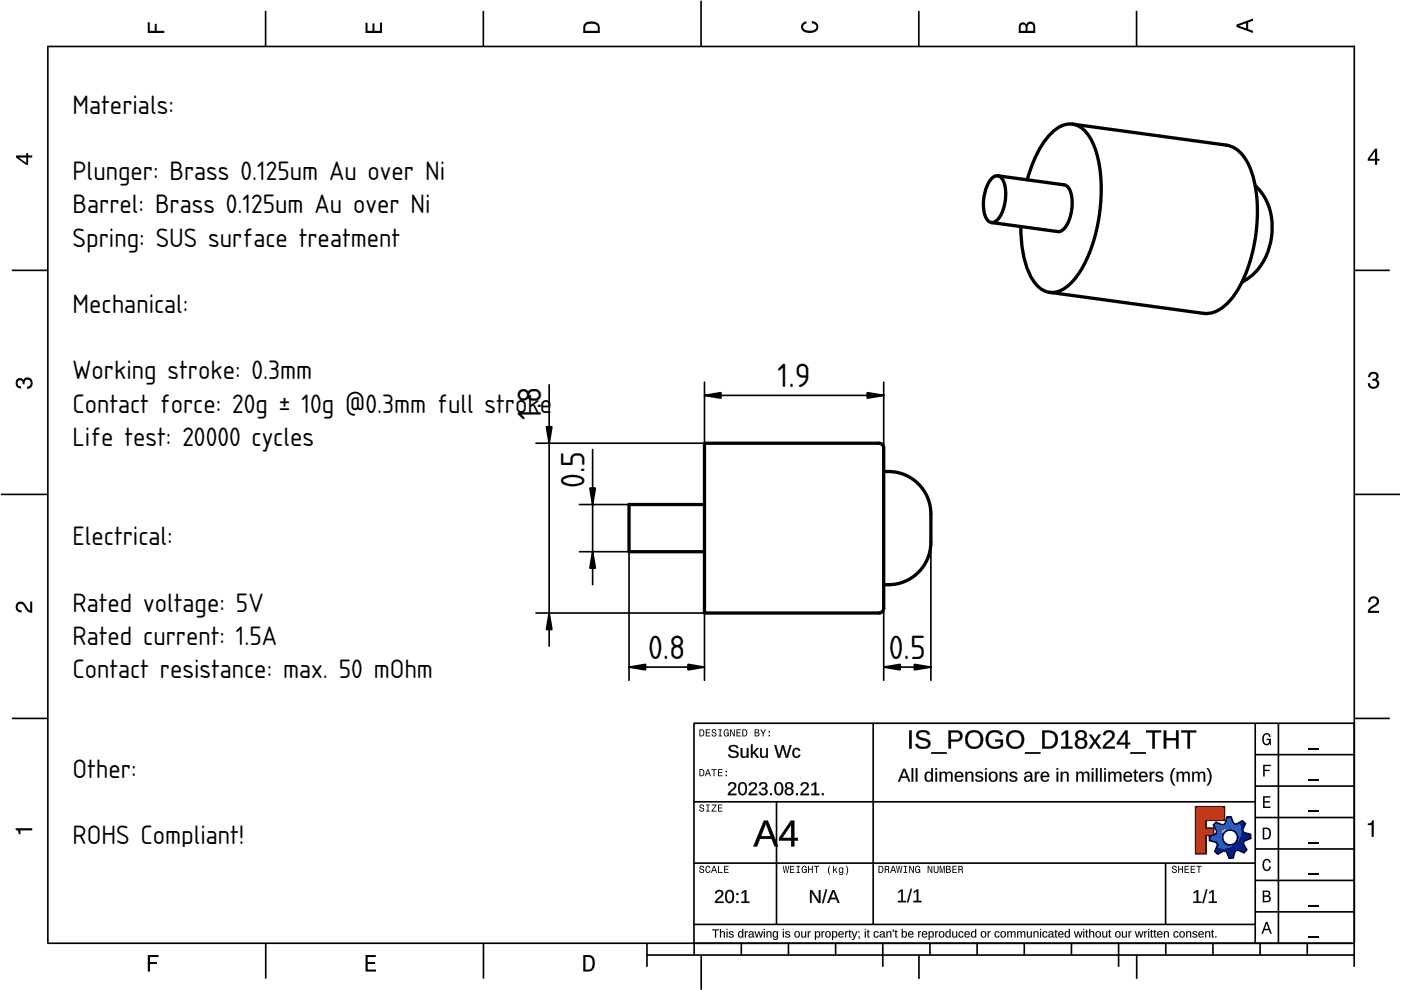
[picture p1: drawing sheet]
<svg xmlns="http://www.w3.org/2000/svg" width="297mm" height="210mm" viewBox="0 0 297 210" stroke-linecap="round" stroke-linejoin="round" font-family="sans-serif">
<defs><g id="words">
<g font-size="6.7">
<text x="164.9" y="82.1">1.9</text>
<text x="114.7" y="89.1" transform="rotate(-90 114.7 89.1)">1.8</text>
<text x="123.9" y="103.5" transform="rotate(-90 123.9 103.5)">0.5</text>
<text x="137.4" y="139.7">0.8</text>
<text x="188.5" y="139.7">0.5</text>
</g>
<g font-size="5.3">
<text x="15.4" y="24.1">Materials:</text>
<text x="15.4" y="38.2">Plunger: Brass 0.125um Au over Ni</text>
<text x="15.4" y="45.2">Barrel: Brass 0.125um Au over Ni</text>
<text x="15.4" y="52.3">Spring: SUS surface treatment</text>
<text x="15.4" y="66.4">Mechanical:</text>
<text x="15.4" y="80.4">Working stroke: 0.3mm</text>
<text x="15.4" y="87.5">Contact force: 20g ± 10g @0.3mm full stroke</text>
<text x="15.4" y="94.5">Life test: 20000 cycles</text>
<text x="15.4" y="115.6">Electrical:</text>
<text x="15.4" y="129.7">Rated voltage: 5V</text>
<text x="15.4" y="136.7">Rated current: 1.5A</text>
<text x="15.4" y="143.8">Contact resistance: max. 50 mOhm</text>
<text x="15.4" y="164.9">Other:</text>
<text x="15.4" y="179">ROHS Compliant!</text>
</g>
</g></defs>
<g fill="none" stroke="#000" stroke-width=".35">
<path d="M10.1 9.7v190.1M10.1 9.9h277.1M56.3 2.3v7.6M102.5 2.3v7.6M148.6 .1v9.8M194.8 2.3v7.6M241 2.3v7.6M287.1 9.7v195.3M2.5 57.3h7.5M287.2 57.3h7.5M.2 104.8h10M287.2 104.8h9.6"/>
<path d="M2.5 152.3h7.5M147.1 153.3h140.1M147.1 153.3v46.7M185.1 153.2v42.8M266.1 153.3v46.7M271 153.3v46.7M287.2 152.3h7.5M147.1 170h119M164.6 170v26M266.1 173.3h21.1M266.1 166.7h21.1M266.1 160h21.1"/>
<path d="M10 200h277.2M56.3 200v7.5M102.5 200v7.5M137.2 200v5M147.1 196h119M147.1 183h119M147.2 200v2.5M157.2 200v2.5M167.2 200v2.5M177.2 200v2.5M187.2 200v5M197.2 200v2.5"/>
<path d="M207.2 200v2.5M217.2 200v2.5M227.2 200v2.5M237.2 200v5M247.1 183v13M247.2 200v2.5M257.2 200v2.5M266.1 193.3h21.1M266.1 186.7h21.1M266.1 180h21.1M267.2 200v2.5M277.2 200v2.5"/>
<path d="M137.1 202.5h150.1M148.7 202.6v7.2M194.8 202.4v5.1M241 202.4v5.1"/>
</g>
<g fill="#000">
<path d="M31.3 4.7h.5v1.8h1v-1.4h.4v1.4h1.6v.5h-3.5z" fill-rule="evenodd"/>
<path d="M77.5 4.8h.4v1.7h1.1v-1.5h.4v1.5h1.2v-1.7h.4v2.2h-3.5z" fill-rule="evenodd"/>
<path d="M124.1 4.9a2.19 2.19 0 0 0-.4 2.1h3.5v-1.2a1.42 1.42 0 0 0-1.8-1.3zM124.4 5.2a2.14 2.14 0 0 1 2.3 .3v1h-2.6l.1-1z" fill-rule="evenodd"/>
<path d="M170.1 4.9l.9-.4v.5a.7 .7 0 0 0-.7 .5 .7 .7 0 0 0 .3 .8 1.69 1.69 0 0 0 2.5-.6 .9 .9 0 0 0-1-.8v-.5a1.24 1.24 0 0 1 1.4 1.1 1.24 1.24 0 0 1-1 1.4 2.22 2.22 0 0 1-2.5-.7l-.2-.5z" fill-rule="evenodd"/>
<path d="M216.2 5l-.2 .8v1.2h3.5v-1.3a.98 .98 0 0 0-.7-1.1 .98 .98 0 0 0-1.2 .6 .84 .84 0 0 0-1.4-.2zM216.5 5.3a.54 .54 0 0 1 .7-.1 .54 .54 0 0 1 .2 .6v.7h-1zM218 5.2a.62 .62 0 0 1 .7-.1 .62 .62 0 0 1 .4 .6v.8h-1.2z" fill-rule="evenodd"/>
<path d="M262.2 5.2v.5l3.5 1.3v-.5l-1.1-.3v-1.4l1.1-.4v-.5zM262.7 5.5l1.5-.6v1.1z" fill-rule="evenodd"/>
<path d="M3.4 33v.4l2.1 1.5h.5v-1.5h.8v-.4h-.8v-.5h-.4v.5zM4 33.4h1.6v1.1z" fill-rule="evenodd"/>
<path d="M291.5 31.5l-1.5 2.1v.5h1.5v.8h.5v-.8h.5v-.4h-.5v-2.2zM291.5 32.1v1.6h-1.1z" fill-rule="evenodd"/>
<path d="M3.6 80.4a.86 .86 0 0 1 1.4 .2 1.06 1.06 0 0 1 1.2-.5 1.06 1.06 0 0 1 .7 1.2 1.1 1.1 0 0 1-1.2 1.1v-.4a.71 .71 0 0 0 .8-1 .71 .71 0 0 0-1.3-.1v.6h-.4a.61 .61 0 0 0-.3-.8 .61 .61 0 0 0-.8 .2 .61 .61 0 0 0 .2 .8l.6 .2v.5a1.15 1.15 0 0 1-1.2-.7 1.15 1.15 0 0 1 .3-1.3z" fill-rule="evenodd"/>
<path d="M290.4 79.1a1.08 1.08 0 0 1 1.3-.2 1.08 1.08 0 0 1 .5 1.3l-.3 .3a1.06 1.06 0 0 1 .5 1.3 1.06 1.06 0 0 1-1.2 .6 1.1 1.1 0 0 1-1.2-1.2h.5a.71 .71 0 0 0 .9 .8 .71 .71 0 0 0 .1-1.2l-.5-.1v-.4a.61 .61 0 0 0 .7-.3 .61 .61 0 0 0-.2-.8 .61 .61 0 0 0-.8 .2l-.2 .6h-.4z" fill-rule="evenodd"/>
<path d="M3.6 127.9a1.22 1.22 0 0 1 2 .7l.4 .6 .4 .2v-1.9h.4v2.4a1.8 1.8 0 0 1-1.7-1.4 .71 .71 0 0 0-.9-.5 .71 .71 0 0 0-.5 .9 .71 .71 0 0 0 .9 .5v.5a1.18 1.18 0 0 1-1.2-.7 1.18 1.18 0 0 1 .2-1.3z" fill-rule="evenodd"/>
<path d="M290.4 126.7a1.18 1.18 0 0 1 1.9 .3 1.18 1.18 0 0 1-1 1.7l-.5 .4-.3 .4h1.9v.4h-2.4a1.8 1.8 0 0 1 1.4-1.7 .71 .71 0 0 0 .5-.9 .71 .71 0 0 0-.9-.5 .71 .71 0 0 0-.5 .9h-.4z" fill-rule="evenodd"/>
<path d="M148.3 154.6v1.5h.5a.77 .77 0 0 0 .6-.7 .77 .77 0 0 0-.6-.8zM148.5 154.8a.58 .58 0 0 1 .6 .6 .58 .58 0 0 1-.6 .6zM149.6 154.6v1.5h1v-.1h-.8v-.6h.7v-.1h-.7v-.5h.8v-.2zM151 154.7a.53 .53 0 0 0 0 .6 .53 .53 0 0 0 .6 .2 .32 .32 0 0 1-.2 .5 .32 .32 0 0 1-.4-.4h-.2a.5 .5 0 0 0 .7 .6 .5 .5 0 0 0 .2-.9l-.4-.1a.28 .28 0 0 1-.1-.3 .28 .28 0 0 1 .3-.2 .28 .28 0 0 1 .2 .4h.2a.51 .51 0 0 0-.3-.5 .51 .51 0 0 0-.6 .1zM152.3 154.6v.2h.3v1.2h-.3v.1h.8v-.1h-.3v-1.2h.3v-.2zM153.6 154.8a.81 .81 0 0 0 .5 1.4l.3-.3 .1 .2v-.8h-.5v.2h.3l-.2 .5a.6 .6 0 0 1-.5-.6 .6 .6 0 0 1 .5-.6l.2 .3h.2l-.2-.4a.53 .53 0 0 0-.7 .1zM154.8 154.6v1.5h.2v-1.2l.6 1.2h.2v-1.5h-.2v1.3l-.6-1.3zM156.1 154.6v1.5h1v-.1h-.8v-.6h.7v-.1h-.7v-.5h.8v-.2zM157.4 154.6v1.5h.5a.77 .77 0 0 0 .6-.7 .77 .77 0 0 0-.6-.8zM157.6 154.8a.58 .58 0 0 1 .6 .6 .58 .58 0 0 1-.6 .6zM160 154.6v1.5h.6a.42 .42 0 0 0 .4-.3 .42 .42 0 0 0-.2-.5l.2-.2-.1-.4zM160.2 154.8h.3a.23 .23 0 0 1 .3 .2 .23 .23 0 0 1-.3 .3h-.3zM160.2 155.4h.3a.26 .26 0 0 1 .3 .3 .26 .26 0 0 1-.3 .3h-.3zM161.2 154.6l.5 .9v.6h.2v-.6l.5-.9h-.2l-.4 .7-.4-.7zM162.9 155.8v.3h.3v-.3zM162.9 155v.3h.3v-.3z" fill-rule="evenodd"/>
<path d="M267.9 155.8a.85 .85 0 0 1 .9-.4 .85 .85 0 0 1 .6 .8h-.3l-.1-.2a.49 .49 0 0 0-.4-.3 .49 .49 0 0 0-.5 .3 1.2 1.2 0 0 0 .4 1.7 .66 .66 0 0 0 .6-.8h-.6v-.3h1v1.4h-.2l-.1-.4-.3 .3a.85 .85 0 0 1-1.2-.6v-1.1z" fill-rule="evenodd"/>
<path d="M3.3 175.6h3.5v.5h-2.5v.8h-.3a.77 .77 0 0 0-.7-1z" fill-rule="evenodd"/>
<path d="M148.4 170.7a.53 .53 0 0 0 0 .6 .53 .53 0 0 0 .6 .2 .32 .32 0 0 1-.2 .5 .32 .32 0 0 1-.4-.4h-.2a.5 .5 0 0 0 .7 .5 .5 .5 0 0 0 .2-.8l-.4-.1a.28 .28 0 0 1-.1-.4 .28 .28 0 0 1 .3-.1 .28 .28 0 0 1 .2 .3h.2a.51 .51 0 0 0-.3-.4 .51 .51 0 0 0-.6 .1zM149.7 170.6v.2h.3v1.1h-.3v.2h.8v-.2h-.3v-1.1h.3v-.2zM150.9 170.6v.2h.8l-.9 1.3h1.1v-.2h-.8l.8-1.3zM152.2 170.6v1.5h1v-.2h-.8v-.5h.7v-.2h-.7v-.4h.8v-.2z" fill-rule="evenodd"/>
<path d="M148.3 163.1v1.5h.5a.77 .77 0 0 0 .6-.8 .77 .77 0 0 0-.6-.7zM148.5 163.3a.58 .58 0 0 1 .6 .5 .58 .58 0 0 1-.6 .6zM150 163.1l-.6 1.5h.2l.2-.5h.6l.1 .5h.2l-.5-1.5zM150.1 163.3l.2 .7h-.4zM150.8 163.1v.2h.5v1.3h.2v-1.3h.4v-.2zM152.2 163.1v1.5h1v-.2h-.8v-.5h.7v-.2h-.7v-.4h.8v-.2zM153.8 164.3v.3h.3v-.3zM153.8 163.4v.3h.3v-.3z" fill-rule="evenodd"/>
<path d="M253.5 171h6.1v2.9h-3.9v1.7h1.6v1.5h-1.6v3.9h-2.2z" fill-rule="evenodd"/>
<path d="M257.8 174.3l-.5 .7 .7 1.3-.2 .5-1.4 .6v.8l1.5 .4 .3 .6-.6 1.3 .6 .6 1.3-.7 .6 .2 .5 1.4 .9-.1 .4-1.4 .5-.3 1.4 .6 .5-.6-.7-1.3 .2-.6 1.4-.5v-.9l-1.5-.4-.3-.5 .6-1.4-.6-.6-1.3 .8-.6-.2-.5-1.4h-.9l-.4 1.5-.5 .2zM259.2 177.6a1.6 1.6 0 0 1 3.2 0 1.6 1.6 0 0 1-3.2 0z" fill-rule="evenodd"/>
<path d="M267.8 168.8h1.5v.3h-1.2v.8h1.1v.3h-1.1v.8h1.3v.3h-1.6z" fill-rule="evenodd"/>
<path d="M267.8 162.1h1.6v.3h-1.3v.8h1.1v.3h-1.1v1.1h-.3z" fill-rule="evenodd"/>
<path d="M267.7 175.5v2.5h.8a1.37 1.37 0 0 0 .7-2.2 1.56 1.56 0 0 0-1.5-.3zM268 175.8a.98 .98 0 0 1 1.2 .7 .98 .98 0 0 1-.7 1.2h-.5z" fill-rule="evenodd"/>
<path d="M290 174.6a.77 .77 0 0 0 .9-.7h.4v3.5h-.5v-2.4h-.8z" fill-rule="evenodd"/>
<path d="M148.4 183.7a.53 .53 0 0 0 0 .6 .53 .53 0 0 0 .6 .2 .32 .32 0 0 1-.2 .5 .32 .32 0 0 1-.4-.4h-.2a.5 .5 0 0 0 .7 .5 .5 .5 0 0 0 .2-.8l-.4-.1a.28 .28 0 0 1-.1-.4 .28 .28 0 0 1 .3-.1 .28 .28 0 0 1 .2 .3h.2a.51 .51 0 0 0-.3-.4 .51 .51 0 0 0-.6 .1zM149.7 183.7l-.1 .3a.67 .67 0 0 0 0 .8 .67 .67 0 0 0 .9 .2l.1-.5h-.2l-.2 .4a.61 .61 0 0 1-.4-.6 .61 .61 0 0 1 .4-.6l.2 .3h.2l-.2-.3a.5 .5 0 0 0-.7 0zM151.3 183.6l-.6 1.5h.2l.2-.5h.6l.1 .5h.2l-.5-1.5zM151.4 183.8l.2 .7h-.4zM152.2 183.6v1.5h1v-.2h-.8v-1.3zM153.5 183.6v1.5h1v-.2h-.8v-.5h.7v-.2h-.7v-.4h.8v-.2z" fill-rule="evenodd"/>
<path d="M166 183.6l.2 1.5h.2l.2-1.3 .2 1.3h.2l.3-1.5h-.2l-.2 1.3-.2-1.3h-.2l-.2 1.3-.2-1.3zM167.5 183.6v1.5h.9v-.2h-.7v-.5h.6v-.2h-.6v-.4h.7v-.2zM168.9 183.6v.2h.2v1.1h-.2v.2h.7v-.2h-.3v-1.1h.3v-.2zM170.1 183.8a.82 .82 0 0 0 .5 1.3l.3-.2 .2 .2v-.8h-.6v.2h.4l-.2 .4a.6 .6 0 0 1-.5-.6 .6 .6 0 0 1 .4-.6l.2 .3h.2l-.1-.3a.53 .53 0 0 0-.8 .1zM171.3 183.6v1.5h.2v-.7h.6v.7h.2v-1.5h-.2v.6h-.6v-.6zM172.6 183.6v.2h.4v1.3h.2v-1.3h.5v-.2zM175.9 183.5a1.35 1.35 0 0 0 .1 2 1.84 1.84 0 0 1 0-2zM176.6 183.5v1.6h.2v-.4l.2-.2 .3 .6h.3l-.5-.8 .5-.4h-.3l-.5 .5v-.9zM177.9 184a.59 .59 0 0 0-.1 .8 .59 .59 0 0 0 .7 .3l.1-.2a.31 .31 0 0 1-.1 .4 .31 .31 0 0 1-.4-.1h-.2a.47 .47 0 0 0 .5 .3 .47 .47 0 0 0 .4-.5v-1.1h-.2v.2l-.3-.2zM178.1 184.2l.1-.1a.42 .42 0 0 1 .4 .4 .42 .42 0 0 1-.4 .4l-.2-.2zM179.3 183.5a1.85 1.85 0 0 1 0 2 1.22 1.22 0 0 0 0-2z" fill-rule="evenodd"/>
<path d="M186.3 183.6v1.5h.5a.77 .77 0 0 0 .6-.8 .77 .77 0 0 0-.6-.7zM186.5 183.8a.58 .58 0 0 1 .6 .5 .58 .58 0 0 1-.6 .6zM187.6 183.6v1.5h.2v-.7a.45 .45 0 0 1 .5 .2 .45 .45 0 0 1 .1 .5l.2-.1-.3-.7a.42 .42 0 0 0 .2-.4 .42 .42 0 0 0-.4-.3zM187.8 183.8h.2a.26 .26 0 0 1 .3 .2 .26 .26 0 0 1-.3 .3h-.2zM189.3 183.6l-.6 1.5h.2l.2-.5h.6l.1 .5h.2l-.5-1.5zM189.4 183.8l.2 .7h-.5zM190 183.6l.3 1.5h.1l.3-1.3 .2 1.3h.2l.2-1.5h-.1l-.2 1.3-.2-1.3h-.2l-.2 1.3-.2-1.3zM191.6 183.6v.2h.3v1.1h-.3v.2h.7v-.2h-.2v-1.1h.2v-.2zM192.8 183.6v1.5h.2v-1.2l.5 1.2h.3v-1.5h-.2v1.2l-.6-1.2zM194.2 183.8a.81 .81 0 0 0 .5 1.3l.3-.2 .1 .2v-.8h-.5v.2h.3l-.2 .4a.6 .6 0 0 1-.5-.6 .6 .6 0 0 1 .5-.6l.2 .3h.2l-.2-.3a.53 .53 0 0 0-.7 .1zM196.7 183.6v1.5h.2v-1.2l.5 1.2h.3v-1.5h-.2v1.2l-.6-1.2zM198 183.6v.9a.52 .52 0 0 0 .5 .6 .52 .52 0 0 0 .5-.6v-.9h-.2v.9a.33 .33 0 0 1-.3 .4 .33 .33 0 0 1-.3-.4v-.9zM199.2 183.6v1.5h.2v-1.4l.3 1.4h.2l.2-1.4v1.4h.2v-1.5h-.3l-.2 1.3-.3-1.3zM200.6 183.6v1.5h.5a.42 .42 0 0 0 .5-.3 .42 .42 0 0 0-.3-.5l.2-.2-.1-.4zM200.8 183.8h.3a.23 .23 0 0 1 .2 .2 .23 .23 0 0 1-.2 .2h-.3zM200.8 184.4h.3a.26 .26 0 0 1 .3 .2 .26 .26 0 0 1-.3 .3h-.3zM201.9 183.6v1.5h1v-.2h-.8v-.5h.7v-.2h-.7v-.4h.8v-.2zM203.2 183.6v1.5h.2v-.7a.45 .45 0 0 1 .5 .2 .45 .45 0 0 1 .1 .5l.2-.1-.3-.7a.42 .42 0 0 0 .2-.4 .42 .42 0 0 0-.4-.3zM203.4 183.8h.2a.26 .26 0 0 1 .3 .2 .26 .26 0 0 1-.3 .3h-.2z" fill-rule="evenodd"/>
<path d="M248.6 183.7a.53 .53 0 0 0 0 .6 .53 .53 0 0 0 .6 .2 .32 .32 0 0 1-.2 .5 .32 .32 0 0 1-.3-.4h-.2a.5 .5 0 0 0 .6 .5 .5 .5 0 0 0 .2-.8l-.4-.1a.28 .28 0 0 1-.1-.4 .28 .28 0 0 1 .3-.1 .28 .28 0 0 1 .2 .3h.2a.51 .51 0 0 0-.3-.4 .51 .51 0 0 0-.6 .1zM249.8 183.6v1.5h.2v-.7h.6v.7h.2v-1.5h-.2v.6h-.6v-.6zM251.1 183.6v1.5h1v-.2h-.8v-.5h.7v-.2h-.7v-.4h.8v-.2zM252.4 183.6v1.5h1v-.2h-.8v-.5h.7v-.2h-.7v-.4h.8v-.2zM253.6 183.6v.2h.5v1.3h.2v-1.3h.5v-.2z" fill-rule="evenodd"/>
<path d="M268.4 195.5l-.9 2.5h.3l.2-.8h1l.3 .8h.3l-.9-2.5zM268.5 195.8l.4 1.1h-.7z" fill-rule="evenodd"/>
<path d="M267.7 188.8v2.5h1a.7 .7 0 0 0 .7-.5 .7 .7 0 0 0-.4-.8 .61 .61 0 0 0 .3-.8 .61 .61 0 0 0-.7-.4zM268 189.1h.6a.38 .38 0 0 1 .4 .4 .38 .38 0 0 1-.5 .3h-.5zM268 190.2h.6a.44 .44 0 0 1 .5 .4 .44 .44 0 0 1-.5 .4h-.6z" fill-rule="evenodd"/>
<path d="M267.9 182.4a.85 .85 0 0 1 .9-.3 .85 .85 0 0 1 .6 .8h-.3l-.1-.2a.47 .47 0 0 0-.4-.3 .47 .47 0 0 0-.4 .2 1.21 1.21 0 0 0 .4 1.8 .64 .64 0 0 0 .5-.7h.4a.89 .89 0 0 1-.8 1 .89 .89 0 0 1-1-.7v-1.2z" fill-rule="evenodd"/>
<path d="M31.3 202.5h2.3v.4h-1.8v1.1h1.5v.4h-1.5v1.6h-.5z" fill-rule="evenodd"/>
<path d="M77.5 202.5h2.2v.4h-1.7v1.1h1.5v.4h-1.5v1.2h1.7v.4h-2.2z" fill-rule="evenodd"/>
<path d="M123.7 202.5v3.5h1.1a1.42 1.42 0 0 0 1.3-1.8 1.38 1.38 0 0 0-1.3-1.7zM124.1 202.9l1.1 .1a1.89 1.89 0 0 1 0 2.5l-1.1 .1z" fill-rule="evenodd"/>
</g>
<path d="M277.5 158.7h2.1M277.5 178.7h2.1M277.5 172h2.1M277.5 165.4h2.1M277.5 198.7h2.1M277.5 192h2.1M277.5 185.4h2.1" fill="none" stroke="#000" stroke-width=".25"/>
<g fill="#000">
<path d="M154.6 158.3a1.22 1.22 0 0 1 2 .3h-.4a.71 .71 0 0 0-.7-.4 .71 .71 0 0 0-.6 .6l.7 .3a.82 .82 0 0 1 1 .9 .82 .82 0 0 1-1.1 .7 .98 .98 0 0 1-1.1-.7h.3a.85 .85 0 0 0 .8 .4 .85 .85 0 0 0 .8-.5 1.92 1.92 0 0 0-1.5-.7l-.3-.4zM157 158.6h.4v1.3a.49 .49 0 0 0 .5 .5 .49 .49 0 0 0 .4-.6v-1.2h.4v2.1h-.3v-.4a.69 .69 0 0 1-.8 .4 .69 .69 0 0 1-.6-.7zM159.2 157.8h.4v1.8l.9-1h.4l-.9 .9 .9 1.2h-.4l-.7-1-.2 .2v.8h-.4zM161.2 158.6h.3v1.3a.49 .49 0 0 0 .6 .5 .49 .49 0 0 0 .4-.6v-1.2h.3v2.1h-.3v-.4a.69 .69 0 0 1-.8 .4 .69 .69 0 0 1-.5-.7zM164.2 158h.3l.7 2.3 .6-2.3h.4l.6 2.3 .6-2.3h.4l-.8 2.7h-.4l-.6-2.3-.6 2.3h-.4zM168.2 158.8a.84 .84 0 0 1 1.5 .4h-.4a.53 .53 0 0 0-.7-.3 .53 .53 0 0 0-.2 .7 .53 .53 0 0 0 .2 .8 .53 .53 0 0 0 .7-.4l.4 .1a.87 .87 0 0 1-1.1 .6 .87 .87 0 0 1-.6-1.1z"/>
<path d="M154.6 158.3a1.24 1.24 0 0 1 2 .3l-.4 .1a.7 .7 0 0 0-.7-.4 .7 .7 0 0 0-.6 .4l.2 .3a1.87 1.87 0 0 1 1.5 .8 1.03 1.03 0 0 1-1.5 .9 .75 .75 0 0 1-.7-.7l.3-.1a.85 .85 0 0 0 1.5 0 .72 .72 0 0 0-.8-.4 .82 .82 0 0 1-.8-1.2zM154.6 158.3a.87 .87 0 0 0 1 1.1 .54 .54 0 0 1 .7 .6 .54 .54 0 0 1-.8 .5l-.5-.2-.3-.3h-.3a1.31 1.31 0 0 0 2.2 .1 .85 .85 0 0 0-1-.9v-.1a.51 .51 0 0 1-.7-.4 .51 .51 0 0 1 .6-.5l.5 .1 .2 .3h.4a1.18 1.18 0 0 0-2-.3zM157 158.6h.4v1.3a.47 .47 0 0 0 .5 .5 .47 .47 0 0 0 .4-.6v-1.2h.4v2.1h-.3v-.4a.7 .7 0 0 1-.9 .4 .7 .7 0 0 1-.5-.7zM157 158.6l.1 1.4a.69 .69 0 0 0 .5 .7 .69 .69 0 0 0 .8-.4v.4h.3v-2.1h-.4l.1 1.2a.52 .52 0 0 1-.5 .7 .52 .52 0 0 1-.5-.6v-1.3zM159.2 157.8h.4v1.8l.9-1h.4l-.9 .9 1 1.2h-.5l-.7-1-.2 .2v.8h-.4zM159.2 157.8v2.9h.4l-.1-.8 .3-.2 .7 1h.4l-.9-1.2 .9-.9h-.4l-1 1.1 .1-1.9zM161.1 158.6h.4v1.3a.47 .47 0 0 0 .6 .5 .47 .47 0 0 0 .3-.6v-1.2h.4v2.1h-.3v-.4a.7 .7 0 0 1-.8 .4 .7 .7 0 0 1-.6-.7zM161.2 158.6v1.4a.69 .69 0 0 0 .5 .7 .69 .69 0 0 0 .8-.4v.4h.3v-2.1h-.3v1.2a.52 .52 0 0 1-.5 .7 .52 .52 0 0 1-.5-.6v-1.3zM164.1 158h.5l.6 2.3 .6-2.3h.4l.6 2.3 .6-2.3h.5l-.9 2.7h-.4l-.6-2.3-.6 2.3h-.5zM164.2 158l.8 2.7h.4l.6-2.3 .6 2.3h.4l.8-2.7h-.4l-.6 2.4-.6-2.4h-.4l-.6 2.4-.7-2.4zM168.2 158.8a.85 .85 0 0 1 .9-.3 .85 .85 0 0 1 .6 .7h-.4a.51 .51 0 0 0-.7-.3 .51 .51 0 0 0-.2 .7 .52 .52 0 0 0 .2 .8 .52 .52 0 0 0 .7-.4h.4a.8 .8 0 0 1-1.3 .6l-.4-.6v-.7zM168.2 158.9a1.04 1.04 0 0 0-.1 1.2 1.04 1.04 0 0 0 1.2 .5l.4-.5-.4-.1a.5 .5 0 0 1-.5 .5 .5 .5 0 0 1-.5-.6 .66 .66 0 0 1 .1-.8 .66 .66 0 0 1 .8-.2l.1 .3h.4a.83 .83 0 0 0-1.5-.3z"/>
<path d="M192.7 154.8h.6v3.9h-.6zM192.8 154.9v3.8h.5v-3.8zM194.4 155.3a1.8 1.8 0 0 1 2.8 .4l-.5 .1a1.06 1.06 0 0 0-1-.6 1.06 1.06 0 0 0-.9 .6 1.67 1.67 0 0 0 1.6 .8 1.1 1.1 0 0 1 .9 1.3 1.1 1.1 0 0 1-1.3 .9h-.3a1.33 1.33 0 0 1-1.6-1l.5-.1a1.26 1.26 0 0 0 2.1 .2 .93 .93 0 0 0-1.1-.9 1.17 1.17 0 0 1-1.2-1.7zM194.4 155.3a1.22 1.22 0 0 0 1.4 1.7 .75 .75 0 0 1 .8 .3 .75 .75 0 0 1-.1 .9 1.41 1.41 0 0 1-2-.5l-.4 .1a1.88 1.88 0 0 0 3.1 .2 1.22 1.22 0 0 0-1.4-1.5 .74 .74 0 0 1-.9-.2 .74 .74 0 0 1 .1-1 1.23 1.23 0 0 1 1.7 .5l.5-.1a1.72 1.72 0 0 0-2.8-.4zM197.4 159.4h3.3v.5h-3.3zM197.4 159.5v.3h3.3v-.3zM201.1 154.8h1.6a1.21 1.21 0 0 1 1.4 1.2 1.21 1.21 0 0 1-1.4 1.3l-1.1-.1v1.5h-.5zM201.1 154.9v3.8h.5v-1.5h1.1a1.16 1.16 0 0 0 1.3-1.2 1.16 1.16 0 0 0-1.3-1.1zM201.6 155.3v1.5h1.1a.74 .74 0 0 0 .8-.8 .74 .74 0 0 0-.8-.7zM201.6 155.3h1.1a.8 .8 0 0 1 .9 .7 .8 .8 0 0 1-.9 .8h-1.1zM205.1 155.3a2.01 2.01 0 0 1 3 .2 2.01 2.01 0 0 1-.5 2.9 2.01 2.01 0 0 1-2.9-.8l-.1-1.3zM205.2 155.4a1.99 1.99 0 0 0-.4 2.4 1.99 1.99 0 0 0 2.3 .9 1.97 1.97 0 0 0 1.1-2.9 1.97 1.97 0 0 0-3-.4zM205.5 155.7a1.54 1.54 0 0 0-.2 1.9 1.54 1.54 0 0 0 1.8 .6 1.53 1.53 0 0 0 .7-2 1.53 1.53 0 0 0-2.1-.7zM205.5 155.6a1.54 1.54 0 0 1 2.5 .8 1.54 1.54 0 0 1-1.8 2 1.7 1.7 0 0 1-.7-2.8zM209.5 155.3a2 2 0 0 1 3.1 .4l-.5 .2a1.43 1.43 0 0 0-2-.4 1.43 1.43 0 0 0-.5 1.9 1.61 1.61 0 0 0 2.6 .5v-.7l-1.2 .1v-.5h1.7v1.3a2.13 2.13 0 0 1-3.1 .3 2.13 2.13 0 0 1-.1-3.1zM209.5 155.4a2.06 2.06 0 0 0 0 2.8 2.06 2.06 0 0 0 2.9 .1l.2-.2v-1.3h-1.6v.4h1.2v.7a1.59 1.59 0 0 1-2.7-.6 1.59 1.59 0 0 1 1.9-2l.4 .2 .3 .4 .5-.2a1.99 1.99 0 0 0-3.1-.3zM213.8 155.3a2.01 2.01 0 0 1 3 .2 2.01 2.01 0 0 1-.5 2.9 2.01 2.01 0 0 1-2.9-.8l-.1-1.3zM213.8 155.4a1.99 1.99 0 0 0-.3 2.4 1.99 1.99 0 0 0 2.3 .9 1.97 1.97 0 0 0 1.1-2.9 1.97 1.97 0 0 0-3.1-.4zM214.2 155.7a1.54 1.54 0 0 0-.2 1.9 1.54 1.54 0 0 0 1.8 .6 1.53 1.53 0 0 0 .7-2 1.53 1.53 0 0 0-2.1-.7zM214.2 155.6a1.54 1.54 0 0 1 2.5 .8 1.54 1.54 0 0 1-1.8 2 1.7 1.7 0 0 1-.7-2.8zM217.3 159.4h3.3v.5h-3.3zM217.3 159.5v.3h3.3v-.3zM220.9 154.8h.1a3.7 3.7 0 0 1 2.8 .5 1.99 1.99 0 0 1 .4 2.2 1.99 1.99 0 0 1-1.8 1.2h-1.5zM221 154.9v3.8h1.4a1.9 1.9 0 0 0 1.9-2 1.9 1.9 0 0 0-2.1-1.8zM221.5 155.3v3h.8a1.48 1.48 0 0 0 1.4-1.6 1.48 1.48 0 0 0-1.5-1.4zM221.5 155.3a1.76 1.76 0 0 1 2.3 1.1 1.47 1.47 0 0 1-1.5 1.9h-.8zM225.1 155.5l.9-.7h.5l-.1 3.5h1v.4h-2.5v-.4h1.1v-2.9l-.9 .6zM225.1 155.5v.5l.9-.7v3h-1v.4h2.4v-.4h-1v-3.4h-.4zM228.3 155.1a1.23 1.23 0 0 1 1.5-.2 1.23 1.23 0 0 1 .6 1.3l-.3 .3-.4 .2a1.02 1.02 0 0 1 .9 .9 1.02 1.02 0 0 1-.6 1 1.28 1.28 0 0 1-1.6 0 1.28 1.28 0 0 1-.3-1.6l.6-.3a.92 .92 0 0 1-.7-.7 .92 .92 0 0 1 .3-.9zM228.3 155.1a.96 .96 0 0 0 .4 1.6 1.04 1.04 0 0 0-.7 1.3 1.04 1.04 0 0 0 1.2 .7 1.07 1.07 0 0 0 1.3-.7 1.07 1.07 0 0 0-.8-1.3 .95 .95 0 0 0 .7-1.2 .95 .95 0 0 0-1.2-.7zM228.5 155.8a.7 .7 0 0 0 1.4 0 .7 .7 0 0 0-1.4 0zM228.5 155.8a.74 .74 0 0 1 1.4 0 .74 .74 0 0 1-1.4 0zM228.4 157.7a.8 .8 0 0 0 1.6 0 .8 .8 0 0 0-1.6 0zM228.4 157.6a.83 .83 0 0 1 1.6 0 .83 .83 0 0 1-1.6 0zM230.8 155.7h.6l.8 1.2 .7-1.2h.6l-1.1 1.5 1.1 1.5h-.6l-.7-1.2-.8 1.2h-.6l1.1-1.5zM230.9 155.8l1 1.4-1.1 1.5h.6l.8-1.2 .7 1.2h.6l-1.1-1.5 1-1.4h-.5l-.7 1.2-.8-1.2zM234.2 155.1a1.23 1.23 0 0 1 1.5-.2 1.23 1.23 0 0 1 .6 1.3l-.4 .6-1.5 1.5h2v.4h-2.6a3.4 3.4 0 0 1 1.7-2.2 .72 .72 0 0 0 0-1.2 .72 .72 0 0 0-1.1 .6h-.6zM234.3 155.1l-.4 .7 .5 .1a.76 .76 0 0 1 1.1-.6 .76 .76 0 0 1 .1 1.3l-1.4 1.2-.4 .6v.3h2.6v-.4h-2.1l1.3-1.3a1.18 1.18 0 0 0 .5-1.7 1.18 1.18 0 0 0-1.8-.2zM238.5 154.8h.6v2.7l.5-.1v.5l-.5-.1v.9h-.5v-.9l-1.8 .1v-.4zM238.6 154.9l-1.8 2.6v.3h1.8v.9h.5l-.1-.9h.6v-.3h-.6l.1-2.6zM238.6 155.4l-1.3 2.1h1.3zM238.6 155.4v2.1h-1.4zM239.7 159.4h3.3v.5h-3.3zM239.7 159.5v.3h3.2v-.3zM243 154.8h3.2v.5h-1.4l.1 3.4h-.6v-3.4h-1.3zM243 154.9v.4h1.4l-.1 3.4h.5v-3.4h1.4v-.4zM246.7 154.8h.6v1.7h2v-1.7h.6v3.9h-.6v-1.8h-2v1.8h-.6zM246.7 154.9v3.8h.6l-.1-1.8h2.2l-.1 1.8h.6v-3.8h-.6l.1 1.6h-2.2l.1-1.6zM250.4 154.8h3.2v.5h-1.3v3.4h-.6l.1-3.4h-1.4zM250.4 154.9v.4h1.4v3.4h.5v-3.4h1.3v-.4z"/>
<path d="M192.8 154.9h.5v3.8h-.5zM194.4 155.3a1.77 1.77 0 0 1 2.8 .4l-.5 .1a1.08 1.08 0 0 0-1-.6 1.08 1.08 0 0 0-1 .6 1.68 1.68 0 0 0 1.6 .8 1.07 1.07 0 0 1 1 1.2 1.07 1.07 0 0 1-1.3 1h-.3a1.47 1.47 0 0 1-1.6-1l.5-.1a1.3 1.3 0 0 0 2.1 .2 .95 .95 0 0 0-1.1-1 1.14 1.14 0 0 1-1.2-1.6zM197.4 159.5h3.3v.3h-3.3zM201.1 154.9h1.6a1.18 1.18 0 0 1 1.4 1.1 1.18 1.18 0 0 1-1.4 1.2h-1.1v1.5h-.5zM201.6 155.3v1.5h1.1a.77 .77 0 0 0 .8-.8 .77 .77 0 0 0-.8-.7zM205.1 155.3a1.97 1.97 0 0 1 2.8 .1 1.97 1.97 0 0 1-.1 2.8 1.97 1.97 0 0 1-2.8-.1 2.36 2.36 0 0 1 .1-2.8zM205.5 155.6a1.57 1.57 0 0 0-.2 2 1.57 1.57 0 0 0 1.8 .6 1.56 1.56 0 0 0 .7-2.1 1.56 1.56 0 0 0-2.1-.6zM209.5 155.3a2.02 2.02 0 0 1 3.1 .4l-.5 .2a1.42 1.42 0 0 0-1.9-.5 1.42 1.42 0 0 0-.7 1.7 1.54 1.54 0 0 0 2.7 .8v-.7h-1.2v-.4h1.6v1.3a2.1 2.1 0 0 1-3 .2 2.1 2.1 0 0 1-.1-3zM213.8 155.3a1.97 1.97 0 0 1 2.8 .1 1.97 1.97 0 0 1-.1 2.8 1.97 1.97 0 0 1-2.8-.1 2.36 2.36 0 0 1 .1-2.8zM214.2 155.6a1.57 1.57 0 0 0-.2 2 1.57 1.57 0 0 0 1.8 .6 1.56 1.56 0 0 0 .7-2.1 1.56 1.56 0 0 0-2.1-.6zM217.3 159.5h3.3v.3h-3.3zM221 154.9a3.7 3.7 0 0 1 2.7 .5 1.97 1.97 0 0 1 .5 2.1 1.97 1.97 0 0 1-1.8 1.2h-1.4zM221.5 155.3v3h.8a1.51 1.51 0 0 0 1.5-1.6 1.51 1.51 0 0 0-1.6-1.4zM225.1 155.5l.9-.6h.4v3.4h1v.4h-2.4v-.4h1v-3l-.9 .7zM228.3 155.1a1.2 1.2 0 0 1 1.5-.2 1.2 1.2 0 0 1 .5 1.3l-.6 .5a1.08 1.08 0 0 1 .8 1.3 1.08 1.08 0 0 1-1.3 .8 1.07 1.07 0 0 1-1.3-.8 1.07 1.07 0 0 1 .8-1.3 .92 .92 0 0 1-.4-1.6zM228.5 155.8a.72 .72 0 0 0 1.4 0 .72 .72 0 0 0-1.4 0zM228.4 157.7a.8 .8 0 0 0 1.6 0 .8 .8 0 0 0-1.6 0zM230.9 155.8h.5l.8 1.1 .7-1.1h.5l-1 1.4 1.1 1.5h-.6l-.7-1.2-.8 1.2h-.6l1.1-1.5zM234.2 155.1a1.2 1.2 0 0 1 1.5-.2 1.2 1.2 0 0 1 .6 1.3l-.4 .6-1.5 1.5h2v.4h-2.6a3.2 3.2 0 0 1 1.5-1.9 .79 .79 0 0 0 .5-1.1 .79 .79 0 0 0-1.2-.3l-.2 .5-.5-.1zM238.6 154.9h.5v2.6h.5v.3h-.5v.9h-.5v-.9h-1.8v-.3zM238.6 155.4l-1.4 2.1h1.4zM239.7 159.5h3.2v.3h-3.2zM243 154.9h3.2v.4h-1.4v3.4h-.5v-3.4h-1.3zM246.7 154.9h.6v1.6h2v-1.6h.6v3.8h-.6v-1.8h-2v1.8h-.6zM250.4 154.9h3.2v.4h-1.3v3.4h-.5v-3.4h-1.4z"/>
<path d="M154.6 166a.91 .91 0 0 1 1.4 .2 .91 .91 0 0 1-.5 1.3l-.8 .8h1.5v.3h-1.9l.2-.6 .5-.5a.78 .78 0 0 0 .4-1.3l-.5 .1-.2 .3h-.4zM154.6 166l-.3 .5 .4 .1a.54 .54 0 0 1 .8-.5 .54 .54 0 0 1 .1 .9l-1 1-.3 .6h1.8v-.3h-1.4l.4-.5a1.23 1.23 0 0 0 .8-1.8l-.7-.1zM156.9 166a1.04 1.04 0 0 1 1.2 0 1.04 1.04 0 0 1 .3 1.2 1.02 1.02 0 0 1-.4 1.3 1.02 1.02 0 0 1-1.3-.2 2.25 2.25 0 0 1 .2-2.3zM156.9 166a1.86 1.86 0 0 0 .2 2.6 1.04 1.04 0 0 0 1.2-1.4 1.01 1.01 0 0 0-.3-1.1 1.01 1.01 0 0 0-1.1-.1zM157.1 166.2a1.83 1.83 0 0 0 .2 2.1h.3a1.66 1.66 0 0 0 0-2.1zM157.1 166.2l.5-.1a1.68 1.68 0 0 1 0 2.2h-.4a1.72 1.72 0 0 1-.1-2.1zM159 166a.91 .91 0 0 1 1.4 .2 .91 .91 0 0 1-.5 1.3l-.8 .8h1.5v.3h-1.9l.2-.6 .5-.5a.78 .78 0 0 0 .4-1.3l-.5 .1-.2 .3h-.4zM159 166l-.3 .5 .4 .1a.54 .54 0 0 1 .8-.5 .54 .54 0 0 1 .1 .9l-1 1-.3 .6h1.8v-.3h-1.4l.4-.5a1.23 1.23 0 0 0 .7-1.8l-.6-.1zM161.2 166a.85 .85 0 0 1 1.1-.1 .85 .85 0 0 1 .2 1.1l-.4 .2a.75 .75 0 0 1 .7 .9 .75 .75 0 0 1-1 .6 .79 .79 0 0 1-.9-.8l.3-.1a.55 .55 0 0 0 .7 .5 .55 .55 0 0 0 .4-.7l-.2-.2h-.6v-.4a.51 .51 0 0 0 .8-.2 .51 .51 0 0 0-.4-.7 .51 .51 0 0 0-.6 .5h-.4zM161.2 166l-.3 .5 .4 .1a.55 .55 0 0 1 .4-.5 .55 .55 0 0 1 .6 .3 .57 .57 0 0 1-.2 .6 .57 .57 0 0 1-.6 .1v.3a.57 .57 0 0 1 .9 .4 .57 .57 0 0 1-.9 .5l-.3-.4h-.3a.93 .93 0 0 0 1 .7 .93 .93 0 0 0 .8-.9l-.3-.4-.3-.1a.73 .73 0 0 0 .5-.9 .73 .73 0 0 0-1-.4zM163.3 168.1h.4v.5h-.4zM163.3 168.2v.4h.4v-.4zM164.6 166a1.04 1.04 0 0 1 1.2 0 1.04 1.04 0 0 1 .3 1.2 1.02 1.02 0 0 1-.4 1.3 1.02 1.02 0 0 1-1.3-.2 2.25 2.25 0 0 1 .2-2.3zM164.6 166a1.86 1.86 0 0 0 .2 2.6 1.04 1.04 0 0 0 1.2-1.4 1.01 1.01 0 0 0-.3-1.1 1.01 1.01 0 0 0-1.1-.1zM164.8 166.2a1.83 1.83 0 0 0 .1 2.1h.4a1.66 1.66 0 0 0 0-2.1zM164.8 166.2l.5-.1a1.68 1.68 0 0 1 0 2.2h-.4a1.72 1.72 0 0 1-.1-2.1zM166.7 166a.85 .85 0 0 1 1.1-.2 .85 .85 0 0 1 .3 1.2l-.4 .2a.72 .72 0 0 1 .6 .6 .72 .72 0 0 1-.5 .8 .9 .9 0 0 1-1.1-.1 .9 .9 0 0 1-.2-1.1l.4-.2a.65 .65 0 0 1-.5-.5 .65 .65 0 0 1 .3-.7zM166.7 166a.69 .69 0 0 0 .3 1.2 .77 .77 0 0 0-.5 1 .77 .77 0 0 0 1.1 .4 .74 .74 0 0 0 .6-.7 .74 .74 0 0 0-.5-.8 .7 .7 0 0 0 .4-.9 .7 .7 0 0 0-1-.3zM166.8 166.5a.5 .5 0 0 0 1 0 .5 .5 0 0 0-1 0zM166.8 166.5a.53 .53 0 0 1 1 0 .53 .53 0 0 1-1 0zM166.8 167.8a.55 .55 0 0 0 1.1 0 .55 .55 0 0 0-1.1 0zM166.7 167.8a.6 .6 0 0 1 1.2 0 .6 .6 0 0 1-1.2 0zM168.7 168.1h.5v.5h-.5zM168.8 168.2v.4h.3v-.4zM170 166a.91 .91 0 0 1 1.4 .2 .91 .91 0 0 1-.5 1.3l-.8 .8h1.4v.3h-1.8l.1-.6 .6-.5a.78 .78 0 0 0 .4-1.3l-.5 .1-.2 .3h-.4zM170 166l-.3 .5 .4 .1a.54 .54 0 0 1 .8-.5 .54 .54 0 0 1 .1 .9l-1 1-.3 .6h1.8v-.3h-1.5l.5-.5a1.23 1.23 0 0 0 .7-1.8l-.6-.1zM172.1 166.3l.6-.5h.4l-.1 2.5h.7v.3h-1.7v-.3h.7v-2.1l-.6 .5zM172.1 166.3v.3l.6-.5v2.2h-.7v.3h1.7v-.3h-.7v-2.4h-.3zM174.2 168.1h.5v.5h-.5zM174.3 168.2v.4h.3v-.4z"/>
<path d="M154.6 166a.88 .88 0 0 1 1.4 .2 .88 .88 0 0 1-.5 1.3l-.8 .8h1.4v.3h-1.8a3.7 3.7 0 0 1 1.4-1.7 .52 .52 0 0 0-.3-.8 .52 .52 0 0 0-.7 .5l-.4-.1zM156.9 166a1.02 1.02 0 0 1 1.2 .1 1.02 1.02 0 0 1 .3 1.1 1.04 1.04 0 0 1-.3 1.1 1.04 1.04 0 0 1-1.2 .2 2.07 2.07 0 0 1 0-2.5zM157.1 166.2a1.84 1.84 0 0 0 .1 2.1h.4a1.67 1.67 0 0 0 0-2.2zM159 166a.88 .88 0 0 1 1.4 .2 .88 .88 0 0 1-.5 1.3l-.8 .8h1.4v.3h-1.8a3.7 3.7 0 0 1 1.4-1.7 .52 .52 0 0 0-.3-.8 .52 .52 0 0 0-.7 .5l-.4-.1zM161.2 166a.82 .82 0 0 1 1.1-.1 .82 .82 0 0 1 .2 1.1l-.4 .2a.73 .73 0 0 1 .7 .9 .73 .73 0 0 1-1 .5l-.8-.3-.1-.4h.3a.57 .57 0 0 0 .7 .4 .57 .57 0 0 0 .4-.7l-.2-.2h-.6v-.3a.53 .53 0 0 0 .8-.3 .53 .53 0 0 0-.4-.7 .53 .53 0 0 0-.6 .5l-.4-.1zM163.3 168.2h.4v.4h-.4zM164.6 166a1.02 1.02 0 0 1 1.2 .1 1.02 1.02 0 0 1 .3 1.1 1.04 1.04 0 0 1-.4 1.1 1.04 1.04 0 0 1-1.1 .2 2.07 2.07 0 0 1 0-2.5zM164.8 166.2a1.84 1.84 0 0 0 .1 2.1h.4a1.67 1.67 0 0 0 0-2.2zM166.7 166a.83 .83 0 0 1 1.1-.1 .83 .83 0 0 1 .2 1l-.3 .3a.8 .8 0 0 1 .5 1 .8 .8 0 0 1-1.2 .4 .74 .74 0 0 1-.6-.7 .74 .74 0 0 1 .5-.7l-.4-.5v-.4zM166.8 166.5a.5 .5 0 0 0 1 0 .5 .5 0 0 0-1 0zM166.8 167.8a.56 .56 0 0 0 1.1 0 .56 .56 0 0 0-1.1 0zM168.8 168.2h.3v.4h-.3zM170 166a.88 .88 0 0 1 1.4 .2 .88 .88 0 0 1-.5 1.3l-.8 .8h1.4v.3h-1.8a3.7 3.7 0 0 1 1.3-1.7 .52 .52 0 0 0-.2-.8 .52 .52 0 0 0-.7 .5l-.4-.1zM172.1 166.3l.6-.4h.3v2.4h.7v.3h-1.7v-.3h.7v-2.1l-.6 .4zM174.3 168.2h.3v.4h-.3z"/>
<path d="M161.9 174h.9l2.2 5.5h-.8l-.6-1.6h-2.5l-.6 1.6h-.8zM162 174l-2.3 5.4h.8l.6-1.6h2.5l.6 1.6h.8l-2.2-5.4zM162.3 174.6l-.9 2.7h2zM162.4 174.4l1 2.9h-2.1zM167.6 174h.8v3.7l.8-.1v.7l-.8-.1v1.3h-.7v-1.3l-2.6 .1v-.6zM167.7 174l-2.5 3.7v.5h2.6l-.1 1.2h.7v-1.2h.8v-.5h-.8v-3.7zM167.7 174.8l-1.9 2.9h1.9zM167.7 174.8l.1 2.9h-2.1z"/>
<path d="M162 174h.8l2.2 5.4h-.8l-.6-1.5h-2.5l-.6 1.5h-.8zM162.4 174.6l-1 2.7h2zM167.7 174h.7v3.7h.8v.5h-.8v1.2h-.7v-1.2h-2.5v-.5zM167.7 174.8l-1.9 2.9h1.9z"/>
<path d="M191.5 163h.4l1.1 2.7h-.4l-.3-.8h-1.2l-.3 .8h-.4zM191.5 163l-1.1 2.7h.4l.3-.8h1.2l.3 .8h.4l-1.1-2.7zM191.7 163.3l-.5 1.3 1 .1zM191.7 163.2l.5 1.5h-1zM193.3 162.8h.3v2.9h-.3zM193.3 162.9v2.8h.3v-2.8zM194.1 162.8h.4v2.9h-.4zM194.2 162.9v2.8h.3v-2.8zM196.2 163.9a.76 .76 0 0 1 1.3 .1l-.1-1.2h.4v2.9h-.3v-.3a.81 .81 0 0 1-1.1 .3 .81 .81 0 0 1-.4-1zM196.2 163.9l-.1 .8a.79 .79 0 0 0 .4 1 .79 .79 0 0 0 1-.3v.3h.3v-2.8h-.4l.1 1.1a.73 .73 0 0 0-1.3-.1zM196.6 164a1.3 1.3 0 0 0 .1 1.4 .68 .68 0 0 0 .7-.2 .68 .68 0 0 0 0-.8l-.2-.4zM196.6 163.9a.6 .6 0 0 1 .7 .1 .6 .6 0 0 1 .2 .7 .6 .6 0 0 1-.6 .8 .6 .6 0 0 1-.5-.8zM198.3 162.8h.4v.4h-.4zM198.3 162.9v.3h.4v-.3zM198.3 163.6h.4v2.1h-.4zM198.3 163.6v2.1h.4v-2.1zM199.2 163.6h.3l.1 .4a.64 .64 0 0 1 .5-.4 .64 .64 0 0 1 .6 .4 .65 .65 0 0 1 .8-.4 .65 .65 0 0 1 .5 .7v1.4h-.4v-1.5a.44 .44 0 0 0-.6-.3 .44 .44 0 0 0-.2 .6v1.2h-.4v-1.5a.44 .44 0 0 0-.6-.3 .44 .44 0 0 0-.2 .6v1.2h-.4zM199.2 163.6v2.1h.4l-.1-1.2a.48 .48 0 0 1 .4-.6 .48 .48 0 0 1 .5 .5v1.3h.4l-.1-1.2a.48 .48 0 0 1 .4-.6 .48 .48 0 0 1 .5 .5v1.3h.4l-.1-1.4a.65 .65 0 0 0-.4-.6 .65 .65 0 0 0-.8 .3 .65 .65 0 0 0-.6-.4 .65 .65 0 0 0-.6 .4v-.4zM202.6 163.9a.96 .96 0 0 1 1.2-.2 .96 .96 0 0 1 .5 1.1h-1.5a.6 .6 0 0 0 .4 .7 .6 .6 0 0 0 .7-.3l.3 .1a1.02 1.02 0 0 1-1.3 .4 1.02 1.02 0 0 1-.5-1.3zM202.7 163.9a1.08 1.08 0 0 0-.2 1.4 1.08 1.08 0 0 0 1.4 .3l.3-.3-.3-.1a.62 .62 0 0 1-.8 .3 .62 .62 0 0 1-.3-.8l1.4 .1a.93 .93 0 0 0-.4-1.1 .93 .93 0 0 0-1.1 .2zM202.9 164l-.1 .5h1.1a.54 .54 0 0 0-.3-.6 .54 .54 0 0 0-.7 .1zM202.9 164a.57 .57 0 0 1 .7-.1 .57 .57 0 0 1 .3 .6h-1.2zM204.7 163.6h.3v.4a.71 .71 0 0 1 .9-.4 .71 .71 0 0 1 .5 .7v1.4h-.4v-1.3a.49 .49 0 0 0-.5-.5 .49 .49 0 0 0-.4 .6v1.2h-.4zM204.7 163.6v2.1h.3v-1.2a.52 .52 0 0 1 .5-.6 .52 .52 0 0 1 .5 .5v1.3h.4l-.1-1.4a.7 .7 0 0 0-.5-.7 .7 .7 0 0 0-.8 .4v-.4zM207 163.7a.91 .91 0 0 1 1.4 .4l-.3 .1a.47 .47 0 0 0-.5-.3 .47 .47 0 0 0-.4 .4l.3 .1a.77 .77 0 0 1 .8 .3 .77 .77 0 0 1 .1 .8 1.03 1.03 0 0 1-1.7-.3h.3a.56 .56 0 0 0 .6 .3 .56 .56 0 0 0 .5-.4l-.6-.3a.61 .61 0 0 1-.6-.4 .61 .61 0 0 1 .1-.7zM207 163.8a.58 .58 0 0 0-.1 .6 .58 .58 0 0 0 .6 .4l.6 .3a.56 .56 0 0 1-.5 .5 .56 .56 0 0 1-.6-.4h-.3a.93 .93 0 0 0 .9 .6 .93 .93 0 0 0 .8-.6 .67 .67 0 0 0-.7-.7h-.2a.3 .3 0 0 1-.4-.3 .3 .3 0 0 1 .3-.3h.6l.1 .3 .3-.1a.91 .91 0 0 0-1.4-.3zM208.8 162.8h.4v.4h-.4zM208.9 162.9v.3h.3v-.3zM208.8 163.6h.4v2.1h-.4zM208.9 163.6v2.1h.3v-2.1zM210 163.8a1.02 1.02 0 0 1 1.2 0 1.02 1.02 0 0 1 .3 1.2 1 1 0 0 1-1.3 .7 1 1 0 0 1-.5-1.4zM210 163.8a1.08 1.08 0 0 0-.3 1.4 1.08 1.08 0 0 0 1.4 .4 1.09 1.09 0 0 0 .4-1.3 1.09 1.09 0 0 0-1.3-.6zM210.3 164a.94 .94 0 0 0 .3 1.5 .87 .87 0 0 0 .5-.8 .87 .87 0 0 0-.5-.8zM210.2 163.9a.62 .62 0 0 1 .8 .1 .62 .62 0 0 1 .2 .7 .63 .63 0 0 1-.6 .8 .63 .63 0 0 1-.6-.8zM211.9 163.6h.4v.4a.71 .71 0 0 1 .8-.4 .71 .71 0 0 1 .5 .7v1.4h-.4v-1.3a.49 .49 0 0 0-.5-.5 .49 .49 0 0 0-.4 .6v1.2h-.4zM211.9 163.6v2.1h.4v-1.2a.52 .52 0 0 1 .4-.6 .52 .52 0 0 1 .6 .5v1.3h.3v-1.4a.7 .7 0 0 0-.5-.7 .7 .7 0 0 0-.8 .4v-.4zM214.3 163.7a.91 .91 0 0 1 1.4 .4l-.3 .1a.47 .47 0 0 0-.5-.3 .47 .47 0 0 0-.4 .4l.2 .1a.77 .77 0 0 1 .8 .3 .77 .77 0 0 1 .1 .8 1.03 1.03 0 0 1-1.6-.3h.3a.56 .56 0 0 0 .5 .3 .56 .56 0 0 0 .5-.4l-.5-.3a.61 .61 0 0 1-.7-.4 .61 .61 0 0 1 .2-.7zM214.3 163.8a.58 .58 0 0 0-.1 .6 .58 .58 0 0 0 .6 .4l.6 .3a.56 .56 0 0 1-.5 .5 .56 .56 0 0 1-.6-.4h-.3a.93 .93 0 0 0 .9 .6 .93 .93 0 0 0 .8-.6 .67 .67 0 0 0-.7-.7h-.3a.3 .3 0 0 1-.3-.3 .3 .3 0 0 1 .3-.3h.5l.2 .3 .3-.1a.91 .91 0 0 0-1.4-.3zM217.4 163.7a.85 .85 0 0 1 .9-.1 .85 .85 0 0 1 .6 .7v1l.3 .2v.2a.45 .45 0 0 1-.7-.4 .72 .72 0 0 1-.9 .5 .72 .72 0 0 1-.5-.9 .72 .72 0 0 1 .9-.5l.5 .1a.46 .46 0 0 0-.4-.6 .46 .46 0 0 0-.5 .3h-.4zM217.5 163.8l-.3 .4h.3a.49 .49 0 0 1 .7-.4 .49 .49 0 0 1 .3 .7h-.5a.69 .69 0 0 0-.8 .5 .69 .69 0 0 0 .5 .8 .69 .69 0 0 0 .8-.5l.2 .4h.4v-.2h-.2l-.1-.2v-1a.81 .81 0 0 0-.5-.7 .81 .81 0 0 0-.8 .2zM217.6 164.8a.41 .41 0 0 0 .1 .7 .41 .41 0 0 0 .6-.2l.2-.6zM217.6 164.8l.9-.1a.61 .61 0 0 1-.3 .7 .61 .61 0 0 1-.7-.1zM219.4 163.6h.4v.5a.47 .47 0 0 1 .6-.5v.4a.5 .5 0 0 0-.5 .1 .5 .5 0 0 0-.1 .5v1.1h-.4zM219.4 163.6v2.1h.4l-.1-1.1a.52 .52 0 0 1 .1-.5 .52 .52 0 0 1 .6-.2v-.3a.5 .5 0 0 0-.6 .5l-.1-.5zM220.9 163.9a.96 .96 0 0 1 1.1-.2 .96 .96 0 0 1 .5 1.1h-1.5a.6 .6 0 0 0 .4 .7 .6 .6 0 0 0 .7-.3l.3 .1a1.02 1.02 0 0 1-1.3 .4 1.02 1.02 0 0 1-.5-1.3zM220.9 163.9a1.08 1.08 0 0 0-.1 1.4 1.08 1.08 0 0 0 1.3 .3l.3-.3-.3-.1a.62 .62 0 0 1-.7 .3 .62 .62 0 0 1-.4-.8l1.5 .1a.93 .93 0 0 0-.5-1.1 .93 .93 0 0 0-1.1 .2zM221.2 164l-.2 .5h1.1a.54 .54 0 0 0-.3-.6 .54 .54 0 0 0-.6 .1zM221.1 164a.57 .57 0 0 1 .7-.1 .57 .57 0 0 1 .3 .6h-1.1zM224 162.8h.4v.4h-.4zM224 162.9v.3h.4v-.3zM224 163.6h.4v2.1h-.4zM224 163.6v2.1h.4v-2.1zM224.9 163.6h.3v.4a.71 .71 0 0 1 .9-.4 .71 .71 0 0 1 .5 .7v1.4h-.4v-1.3a.49 .49 0 0 0-.5-.5 .49 .49 0 0 0-.4 .6v1.2h-.4zM224.9 163.6v2.1h.3v-1.2a.52 .52 0 0 1 .5-.6 .52 .52 0 0 1 .5 .5v1.3h.4l-.1-1.4a.7 .7 0 0 0-.5-.7 .7 .7 0 0 0-.8 .4v-.4zM228.2 163.6h.3v.4a.64 .64 0 0 1 .6-.4 .64 .64 0 0 1 .6 .4 .65 .65 0 0 1 .8-.4 .65 .65 0 0 1 .5 .7v1.4h-.4v-1.5a.44 .44 0 0 0-.6-.3 .44 .44 0 0 0-.2 .6v1.2h-.4v-1.5a.44 .44 0 0 0-.6-.3 .44 .44 0 0 0-.2 .6v1.2h-.4zM228.2 163.6v2.1h.3v-1.2a.48 .48 0 0 1 .4-.6 .48 .48 0 0 1 .5 .5v1.3h.3v-1.2a.48 .48 0 0 1 .4-.6 .48 .48 0 0 1 .5 .5v1.3h.4l-.1-1.4a.65 .65 0 0 0-.4-.6 .65 .65 0 0 0-.8 .3 .65 .65 0 0 0-.6-.4 .65 .65 0 0 0-.6 .4v-.4zM231.5 162.8h.3v.4h-.3zM231.5 162.9v.3h.3v-.3zM231.5 163.6h.3v2.1h-.3zM231.5 163.6v2.1h.3v-2.1zM232.3 162.8h.4v2.9h-.4zM232.4 162.9v2.8h.3v-2.8zM233.2 162.8h.4v2.9h-.4zM233.2 162.9v2.8h.4v-2.8zM234.1 162.8h.4v.4h-.4zM234.1 162.9v.3h.4v-.3zM234.1 163.6h.4v2.1h-.4zM234.1 163.6v2.1h.4v-2.1zM235 163.6h.3v.4a.64 .64 0 0 1 .6-.4 .64 .64 0 0 1 .6 .4 .65 .65 0 0 1 .8-.4 .65 .65 0 0 1 .5 .7v1.4h-.4v-1.5a.44 .44 0 0 0-.6-.3 .44 .44 0 0 0-.2 .6v1.2h-.4v-1.5a.44 .44 0 0 0-.6-.3 .44 .44 0 0 0-.2 .6v1.2h-.4zM235 163.6v2.1h.3v-1.2a.48 .48 0 0 1 .4-.6 .48 .48 0 0 1 .5 .5v1.3h.3v-1.2a.48 .48 0 0 1 .4-.6 .48 .48 0 0 1 .5 .5v1.3h.4l-.1-1.4a.65 .65 0 0 0-.4-.6 .65 .65 0 0 0-.8 .3 .65 .65 0 0 0-.6-.4 .65 .65 0 0 0-.6 .4v-.4zM238.4 163.9a.96 .96 0 0 1 1.2-.2 .96 .96 0 0 1 .4 1.1h-1.4a.6 .6 0 0 0 .3 .7 .6 .6 0 0 0 .8-.3l.3 .1a1.02 1.02 0 0 1-1.3 .4 1.02 1.02 0 0 1-.5-1.3zM238.4 163.9a1.08 1.08 0 0 0-.1 1.4 1.08 1.08 0 0 0 1.4 .3l.3-.3-.3-.1a.62 .62 0 0 1-.8 .3 .62 .62 0 0 1-.4-.8l1.5 .1a.93 .93 0 0 0-.4-1.1 .93 .93 0 0 0-1.2 .2zM238.7 164l-.1 .5h1.1a.54 .54 0 0 0-.3-.6 .54 .54 0 0 0-.7 .1zM238.7 164a.57 .57 0 0 1 .7-.1 .57 .57 0 0 1 .3 .6h-1.2zM240.6 163.2h.3v.4h.4v.3h-.4v1.4l.4 .1v.3h-.6l-.2-.1v-1.7h-.2v-.3h.2zM240.6 163.2l-.1 .5-.2-.1v.3h.2l.1 1.6 .1 .2h.6v-.2h-.3l-.2-.3v-1.3h.4v-.3l-.4 .1 .1-.5zM241.7 163.9a.96 .96 0 0 1 1.2-.2 .96 .96 0 0 1 .4 1.1h-1.4a.6 .6 0 0 0 .3 .7 .6 .6 0 0 0 .8-.3l.3 .1a1.02 1.02 0 0 1-1.3 .4 1.02 1.02 0 0 1-.5-1.3zM241.7 163.9a1.08 1.08 0 0 0-.1 1.4 1.08 1.08 0 0 0 1.4 .3l.3-.3-.3-.1a.62 .62 0 0 1-.8 .3 .62 .62 0 0 1-.4-.8l1.5 .1a.93 .93 0 0 0-.4-1.1 .93 .93 0 0 0-1.2 .2zM242 164l-.2 .5h1.2a.54 .54 0 0 0-.3-.6 .54 .54 0 0 0-.7 .1zM242 164a.57 .57 0 0 1 .7-.1 .57 .57 0 0 1 .3 .6h-1.2zM243.7 163.6h.4v.5a.47 .47 0 0 1 .7-.5v.4a.5 .5 0 0 0-.6 .1 .5 .5 0 0 0-.1 .5v1.1h-.3zM243.8 163.6v2.1h.3v-1.1a.52 .52 0 0 1 .1-.5 .52 .52 0 0 1 .6-.2v-.3a.5 .5 0 0 0-.7 .5v-.5zM245.2 163.7a.91 .91 0 0 1 1.4 .4l-.3 .1a.47 .47 0 0 0-.5-.3 .47 .47 0 0 0-.4 .4l.3 .1a.77 .77 0 0 1 .8 .3 .77 .77 0 0 1 .1 .8 1.03 1.03 0 0 1-1.7-.3h.3a.56 .56 0 0 0 .6 .3 .56 .56 0 0 0 .5-.4l-.6-.3a.61 .61 0 0 1-.6-.4 .61 .61 0 0 1 .1-.7zM245.2 163.8a.58 .58 0 0 0-.1 .6 .58 .58 0 0 0 .6 .4l.6 .3a.56 .56 0 0 1-.5 .5 .56 .56 0 0 1-.6-.4h-.3a.93 .93 0 0 0 .9 .6 .93 .93 0 0 0 .8-.6 .67 .67 0 0 0-.7-.7h-.2a.3 .3 0 0 1-.4-.3 .3 .3 0 0 1 .3-.3h.6l.1 .3 .3-.1a.91 .91 0 0 0-1.4-.3zM248.8 162.8h.4a2.76 2.76 0 0 0 0 3.8 1.2 1.2 0 0 1-1-1.4l-.1-.5a2.56 2.56 0 0 1 .7-1.9zM248.9 162.9a2.79 2.79 0 0 0 0 3.6h.3a2.72 2.72 0 0 1 0-3.6zM249.5 163.6h.3v.4a.64 .64 0 0 1 .6-.4 .64 .64 0 0 1 .6 .4 .65 .65 0 0 1 .8-.4 .65 .65 0 0 1 .5 .7v1.4h-.4v-1.5a.44 .44 0 0 0-.6-.3 .44 .44 0 0 0-.2 .6v1.2h-.4v-1.5a.44 .44 0 0 0-.6-.3 .44 .44 0 0 0-.3 .6v1.2h-.3zM249.5 163.6v2.1h.3v-1.2a.48 .48 0 0 1 .4-.6 .48 .48 0 0 1 .5 .5v1.3h.3v-1.2a.48 .48 0 0 1 .4-.6 .48 .48 0 0 1 .5 .5v1.3h.3v-1.4a.65 .65 0 0 0-.5-.6 .65 .65 0 0 0-.7 .3 .65 .65 0 0 0-.6-.4 .65 .65 0 0 0-.6 .4v-.4zM252.7 163.6h.4v.4a.64 .64 0 0 1 .6-.4 .64 .64 0 0 1 .6 .4 .65 .65 0 0 1 .8-.4 .65 .65 0 0 1 .5 .7v1.4h-.4l-.1-1.5a.44 .44 0 0 0-.5-.3 .44 .44 0 0 0-.3 .6v1.2h-.3l-.1-1.5a.44 .44 0 0 0-.5-.3 .44 .44 0 0 0-.3 .6v1.2h-.3zM252.8 163.6v2.1h.3v-1.2a.48 .48 0 0 1 .4-.6 .48 .48 0 0 1 .5 .5v1.3h.3v-1.2a.48 .48 0 0 1 .4-.6 .48 .48 0 0 1 .5 .5v1.3h.3v-1.4a.65 .65 0 0 0-.5-.6 .65 .65 0 0 0-.7 .3 .65 .65 0 0 0-.6-.4 .65 .65 0 0 0-.6 .4v-.4zM255.8 162.8a1.2 1.2 0 0 1 1 1.4l.1 .5a2.52 2.52 0 0 1-.7 1.9h-.4a2.76 2.76 0 0 0 0-3.8zM255.8 162.9a2.72 2.72 0 0 1 0 3.6h.4a2.79 2.79 0 0 0 0-3.6z"/>
<path d="M191.5 163h.4l1.1 2.7h-.4l-.3-.8h-1.2l-.3 .8h-.4zM191.7 163.3l-.5 1.3h1zM193.3 162.9h.3v2.8h-.3zM194.2 162.9h.3v2.8h-.3zM196.2 163.9a.75 .75 0 0 1 1.3 .1l-.1-1.1h.4v2.8h-.3v-.3a.8 .8 0 0 1-1.1 .3 .8 .8 0 0 1-.4-1zM196.6 163.9a1 1 0 0 0 .3 1.6 .88 .88 0 0 0 .5-.8 .88 .88 0 0 0-.5-.8zM198.3 162.9h.4v.3h-.4zM198.3 163.6h.4v2.1h-.4zM199.2 163.6h.3v.4a.64 .64 0 0 1 .6-.4 .64 .64 0 0 1 .6 .4 .64 .64 0 0 1 .8-.4 .64 .64 0 0 1 .5 .7v1.4h-.4v-1.5a.46 .46 0 0 0-.6-.3 .46 .46 0 0 0-.2 .6v1.2h-.4v-1.5a.46 .46 0 0 0-.6-.3 .46 .46 0 0 0-.2 .6v1.2h-.4zM202.6 163.9a.95 .95 0 0 1 1.2-.2 .95 .95 0 0 1 .5 1.1h-1.5a.61 .61 0 0 0 .3 .7 .61 .61 0 0 0 .8-.3l.3 .1a1 1 0 0 1-1.3 .4 1 1 0 0 1-.5-1.3zM202.9 164l-.1 .5h1.1a.56 .56 0 0 0-.3-.6 .56 .56 0 0 0-.7 .1zM204.7 163.6h.3v.4a.7 .7 0 0 1 .8-.4 .7 .7 0 0 1 .6 .7v1.4h-.4v-1.3a.5 .5 0 0 0-.5-.5 .5 .5 0 0 0-.5 .6v1.2h-.3zM207 163.8a.95 .95 0 0 1 1.4 .3l-.3 .1a.44 .44 0 0 0-.5-.4 .44 .44 0 0 0-.3 .6l.2 .1a.75 .75 0 0 1 .7 .2 .75 .75 0 0 1 .2 .8 1.01 1.01 0 0 1-1.7-.3h.3a.51 .51 0 0 0 .6 .4 .51 .51 0 0 0 .4-.6l-.2-.1a.69 .69 0 0 1-.8-.3 .69 .69 0 0 1 0-.8zM208.9 162.9h.3v.3h-.3zM208.9 163.6h.3v2.1h-.3zM210 163.8a1 1 0 0 1 1.2 0 1 1 0 0 1 .3 1.2 .98 .98 0 0 1-1.3 .7 .98 .98 0 0 1-.5-1.4zM210.3 163.9a.96 .96 0 0 0 .3 1.6 .88 .88 0 0 0 .5-.8 .88 .88 0 0 0-.5-.8zM211.9 163.6h.4v.4a.7 .7 0 0 1 .8-.4 .7 .7 0 0 1 .5 .7v1.4h-.3v-1.3a.5 .5 0 0 0-.6-.5 .5 .5 0 0 0-.4 .6v1.2h-.4zM214.3 163.8a.95 .95 0 0 1 1.4 .3l-.3 .1a.44 .44 0 0 0-.6-.4 .44 .44 0 0 0-.3 .6l.2 .1a.75 .75 0 0 1 .8 .2 .75 .75 0 0 1 .1 .8 1.01 1.01 0 0 1-1.6-.3h.3a.51 .51 0 0 0 .6 .4 .51 .51 0 0 0 .4-.6l-.3-.1a.69 .69 0 0 1-.8-.3 .69 .69 0 0 1 .1-.8zM217.5 163.7a.83 .83 0 0 1 .8-.1 .83 .83 0 0 1 .5 .7v1l.3 .2v.2h-.4l-.2-.4a.7 .7 0 0 1-.9 .5 .7 .7 0 0 1-.5-.9 .7 .7 0 0 1 .9-.4h.5a.48 .48 0 0 0-.3-.6 .48 .48 0 0 0-.6 .3h-.4zM217.6 164.8a.43 .43 0 0 0 0 .7 .43 .43 0 0 0 .7-.2l.2-.6zM219.4 163.6h.3l.1 .5 .1-.4 .5-.1v.3l-.4 .1-.2 .3v1.4h-.4zM220.9 163.9a.95 .95 0 0 1 1.1-.2 .95 .95 0 0 1 .5 1.1h-1.5a.61 .61 0 0 0 .4 .7 .61 .61 0 0 0 .7-.3l.3 .1a1 1 0 0 1-1.3 .4 1 1 0 0 1-.4-1.3zM221.2 164l-.2 .5h1.1a.56 .56 0 0 0-.3-.6 .56 .56 0 0 0-.6 .1zM224 162.9h.4v.3h-.4zM224 163.6h.4v2.1h-.4zM224.9 163.6h.3v.4a.7 .7 0 0 1 .8-.4 .7 .7 0 0 1 .6 .7v1.4h-.4v-1.3a.5 .5 0 0 0-.5-.5 .5 .5 0 0 0-.5 .6v1.2h-.3zM228.2 163.6h.3v.4a.64 .64 0 0 1 .6-.4 .64 .64 0 0 1 .6 .4 .64 .64 0 0 1 .8-.4 .64 .64 0 0 1 .5 .7v1.4h-.4v-1.5a.46 .46 0 0 0-.6-.3 .46 .46 0 0 0-.3 .6v1.2h-.3v-1.5a.46 .46 0 0 0-.6-.3 .46 .46 0 0 0-.3 .6v1.2h-.3zM231.5 162.9h.3v.3h-.3zM231.5 163.6h.3v2.1h-.3zM232.4 162.9h.3v2.8h-.3zM233.2 162.9h.4v2.8h-.4zM234.1 162.9h.4v.3h-.4zM234.1 163.6h.4v2.1h-.4zM235 163.6h.3v.4a.64 .64 0 0 1 .6-.4 .64 .64 0 0 1 .6 .4 .64 .64 0 0 1 .8-.4 .64 .64 0 0 1 .5 .7v1.4h-.4v-1.5a.46 .46 0 0 0-.6-.3 .46 .46 0 0 0-.3 .6v1.2h-.3v-1.5a.46 .46 0 0 0-.6-.3 .46 .46 0 0 0-.3 .6v1.2h-.3zM238.4 163.9a.95 .95 0 0 1 1.2-.2 .95 .95 0 0 1 .4 1.1h-1.5a.61 .61 0 0 0 .4 .7 .61 .61 0 0 0 .8-.3l.3 .1a1 1 0 0 1-1.3 .4 1 1 0 0 1-.5-1.3zM238.7 164l-.1 .5h1.1a.56 .56 0 0 0-.3-.6 .56 .56 0 0 0-.7 .1zM240.6 163.2h.3v.4h.3v.3h-.3v1.3l.1 .3h.3v.2h-.6l-.1-.1-.1-1.7h-.2v-.3h.2zM241.7 163.9a.95 .95 0 0 1 1.2-.2 .95 .95 0 0 1 .4 1.1h-1.5a.61 .61 0 0 0 .4 .7 .61 .61 0 0 0 .8-.3l.3 .1a1 1 0 0 1-1.4 .4 1 1 0 0 1-.4-1.3zM242 164l-.2 .5h1.2a.56 .56 0 0 0-.3-.6 .56 .56 0 0 0-.7 .1zM243.8 163.6h.3v.5l.2-.4 .5-.1v.3l-.4 .1-.2 .3-.1 1.4h-.3zM245.2 163.8a.95 .95 0 0 1 1.4 .3l-.3 .1a.44 .44 0 0 0-.5-.4 .44 .44 0 0 0-.3 .6l.2 .1a.75 .75 0 0 1 .7 .2 .75 .75 0 0 1 .2 .8 1.01 1.01 0 0 1-1.7-.3h.3a.51 .51 0 0 0 .6 .4 .51 .51 0 0 0 .4-.6l-.2-.1a.69 .69 0 0 1-.8-.3 .69 .69 0 0 1 0-.8zM248.9 162.9h.3a2.78 2.78 0 0 0 0 3.6 .97 .97 0 0 1-.9-.8l-.2-1a2.54 2.54 0 0 1 .8-1.8zM249.5 163.6h.3v.4a.64 .64 0 0 1 .6-.4 .64 .64 0 0 1 .6 .4 .64 .64 0 0 1 .8-.4 .64 .64 0 0 1 .4 .7v1.4h-.3v-1.5a.46 .46 0 0 0-.6-.3 .46 .46 0 0 0-.3 .6v1.2h-.3v-1.5a.46 .46 0 0 0-.6-.3 .46 .46 0 0 0-.3 .6v1.2h-.3zM252.8 163.6h.3v.4a.64 .64 0 0 1 .6-.4 .64 .64 0 0 1 .6 .4 .64 .64 0 0 1 .8-.4 .64 .64 0 0 1 .4 .7v1.4h-.3v-1.5a.46 .46 0 0 0-.6-.3 .46 .46 0 0 0-.3 .6v1.2h-.3v-1.5a.46 .46 0 0 0-.6-.3 .46 .46 0 0 0-.3 .6v1.2h-.3zM255.8 162.9a.97 .97 0 0 1 .9 .8l.2 1a2.53 2.53 0 0 1-.7 1.8h-.4a2.78 2.78 0 0 0 0-3.6z"/>
<path d="M151.9 188.9a.91 .91 0 0 1 1.4 .1 .91 .91 0 0 1-.5 1.4l-.8 .7h1.4v.4h-1.8l.1-.6 .6-.6a.78 .78 0 0 0 .4-1.3l-.6 .1-.1 .4-.4-.1zM151.9 188.9l-.3 .5h.4a.54 .54 0 0 1 .7-.4 .54 .54 0 0 1 .1 .9l-1 .9-.2 .6h1.8v-.3l-1.5 .1 .5-.6a1.23 1.23 0 0 0 .7-1.7l-.6-.2zM154.1 188.8a1.04 1.04 0 0 1 1.3 .1 1.04 1.04 0 0 1 .3 1.2 1.02 1.02 0 0 1-.5 1.2 1.02 1.02 0 0 1-1.2-.2 2.25 2.25 0 0 1 .1-2.3zM154.2 188.9a1.86 1.86 0 0 0 .2 2.5 1.04 1.04 0 0 0 1.2-1.3 1.01 1.01 0 0 0-.3-1.1 1.01 1.01 0 0 0-1.1-.1zM154.4 189.1a1.83 1.83 0 0 0 .1 2h.4a1.66 1.66 0 0 0 0-2.1zM154.3 189.1l.6-.1a1.68 1.68 0 0 1 0 2.2h-.4a1.72 1.72 0 0 1-.2-2.1zM156.1 189.3h.4v.5h-.4zM156.1 189.4v.4h.4v-.4zM156.1 191h.4v.5h-.4zM156.1 191v.4h.4v-.4zM157.2 189.2l.7-.5h.4l-.1 2.4h.7v.4h-1.7v-.4h.7v-2l-.7 .5zM157.3 189.2v.3l.6-.5v2.2l-.7-.1v.3h1.7v-.3l-.7 .1v-2.5h-.3z"/>
<path d="M151.9 188.9a.88 .88 0 0 1 1.4 .1 .88 .88 0 0 1-.5 1.3l-.8 .8h1.4v.3h-1.8a3.7 3.7 0 0 1 1.3-1.7 .52 .52 0 0 0-.3-.7 .52 .52 0 0 0-.6 .4h-.4zM154.2 188.8a1.02 1.02 0 0 1 1.1 .1 1.02 1.02 0 0 1 .3 1.2 1.04 1.04 0 0 1-.3 1.1 1.04 1.04 0 0 1-1.1 .1 2.07 2.07 0 0 1 0-2.5zM154.3 189.1a1.84 1.84 0 0 0 .2 2.1h.4a1.67 1.67 0 0 0 0-2.2zM156.1 189.4h.4v.4h-.4zM156.1 191h.4v.4h-.4zM157.3 189.2l.6-.5h.3v2.4h.7v.3h-1.7v-.3h.7v-2l-.6 .4z"/>
<path d="M151 197.1h1.4v.1h-.6v1.6h-.2v-1.6h-.6zM152.6 197h.3v.7a.45 .45 0 0 1 .5-.3 .45 .45 0 0 1 .3 .5v.9h-.2v-.9a.32 .32 0 0 0-.4-.3 .32 .32 0 0 0-.2 .4v.8h-.3zM154 197h.3v.2h-.3zM154 197.5h.3v1.3h-.3zM154.7 197.5h.5l.4 .3h-.2a.28 .28 0 0 0-.4-.2 .28 .28 0 0 0-.2 .3l.6 .2a.36 .36 0 0 1 .2 .4 .36 .36 0 0 1-.3 .3l-.6-.1-.2-.2 .2-.1a.32 .32 0 0 0 .4 .3 .32 .32 0 0 0 .2-.4l-.2-.1a.44 .44 0 0 1-.4-.2 .44 .44 0 0 1 0-.5zM156.6 197.6l.4-.2 .4 .3v-.7h.2v1.8h-.2v-.2a.5 .5 0 0 1-.7 .1 .5 .5 0 0 1-.2-.6zM156.8 197.7l-.1 .6 .2 .3a.49 .49 0 0 0 .5-.5 .49 .49 0 0 0-.5-.5zM157.9 197.5h.2v.2l.2-.2 .2-.1v.2l-.2 .1-.1 .2-.1 .9h-.2zM158.8 197.6l.5-.2a.42 .42 0 0 1 .5 .5v.6l.2 .3h-.3l-.1-.3a.45 .45 0 0 1-.6 .3 .45 .45 0 0 1-.3-.5 .45 .45 0 0 1 .6-.3h.3a.3 .3 0 0 0-.2-.4 .3 .3 0 0 0-.4 .2h-.2zM158.9 198.3a.35 .35 0 0 0 .7 0 .35 .35 0 0 0-.7 0zM160 197.5h.2l.3 1.1 .3-1.1h.2l.3 1.1 .3-1.1h.2l-.4 1.3h-.2l-.3-1.2-.3 1.2h-.3zM161.9 197h.3v.2h-.3zM161.9 197.5h.3v1.3h-.3zM162.5 197.5h.2v.2a.45 .45 0 0 1 .5-.3 .45 .45 0 0 1 .4 .5v.9h-.3v-.9a.32 .32 0 0 0-.3-.3 .32 .32 0 0 0-.3 .4v.8h-.2zM164 197.6l.3-.2 .4 .3v-.2h.3l-.1 1.2a.56 .56 0 0 1-.4 .6 .56 .56 0 0 1-.6-.3l.5 .1a.41 .41 0 0 0 .3-.6 .54 .54 0 0 1-.7 .2 .54 .54 0 0 1-.2-.8zM164.1 197.7v.6a.38 .38 0 0 0 .5 .2 .38 .38 0 0 0 .1-.5l-.2-.4zM166 197h.2v.2h-.2zM166 197.5h.2v1.3h-.2zM166.6 197.5h.6l.3 .3h-.2a.28 .28 0 0 0-.3-.2 .28 .28 0 0 0-.2 .3l.5 .2a.36 .36 0 0 1 .2 .4 .36 .36 0 0 1-.3 .3l-.6-.1-.2-.2 .2-.1a.32 .32 0 0 0 .4 .3 .32 .32 0 0 0 .3-.4l-.2-.1a.44 .44 0 0 1-.5-.2 .44 .44 0 0 1 0-.5zM168.6 197.6a.64 .64 0 0 1 .9 .1 .64 .64 0 0 1-.1 .9 .64 .64 0 0 1-.9-.1zM168.7 197.7v.6l.1 .3a.49 .49 0 0 0 .6-.5 .49 .49 0 0 0-.6-.5zM169.9 197.5h.2v.8a.32 .32 0 0 0 .3 .4 .32 .32 0 0 0 .3-.5v-.7h.2v1.3h-.2v-.3a.44 .44 0 0 1-.5 .3 .44 .44 0 0 1-.3-.5zM171.3 197.5h.2v.2l.1-.2 .3-.1v.2l-.3 .1-.1 .2v.9h-.2zM172.8 197.5h.2v.2a.5 .5 0 0 1 .7-.2 .5 .5 0 0 1 .2 .6 .54 .54 0 0 1-.7 .7l-.2-.2v.7h-.2zM173.2 197.7a.49 .49 0 0 0-.2 .6 .49 .49 0 0 0 .6 .2v-.8zM174.2 197.5h.2v.2l.1-.2 .3-.1v.2l-.2 .1-.2 .2v.9h-.2zM175.1 197.6a.64 .64 0 0 1 .9 .1 .64 .64 0 0 1-.1 .9 .64 .64 0 0 1-.9-.1zM175.3 197.7l-.1 .6 .2 .3a.49 .49 0 0 0 .5-.5 .49 .49 0 0 0-.5-.5zM176.4 197.5h.2v.2a.5 .5 0 0 1 .7-.2 .5 .5 0 0 1 .2 .6 .54 .54 0 0 1-.6 .7l-.3-.2v.7h-.2zM176.8 197.7a.49 .49 0 0 0-.2 .6 .49 .49 0 0 0 .6 .2v-.8zM177.9 197.6a.6 .6 0 0 1 .7-.1 .6 .6 0 0 1 .3 .7h-.9a.39 .39 0 0 0 .2 .4 .39 .39 0 0 0 .5-.2l.2 .1a.67 .67 0 0 1-1 .1 .67 .67 0 0 1 0-1zM178.1 197.7l-.1 .3h.7l-.2-.4zM179.2 197.5h.2v.2l.1-.2 .3-.1v.2l-.2 .1-.2 .2v.9h-.2zM180.1 197.2h.2v.3h.2v.1h-.2v.8l.2 .4-.4-.1-.1-1.1h-.1v-.1h.1zM180.5 197.5h.3l.4 1 .4-1h.2l-.5 1.3a.54 .54 0 0 1-.7 .5v-.2h.3l.2-.3zM182 198.5h.3l-.1 .6h-.2l.1-.3zM182 197.5h.3v.2h-.3zM183.3 197h.3v.2h-.3zM183.3 197.5h.3v1.3h-.3zM184 197.2h.1v.3h.3v.1h-.3v.8l.3 .4-.4-.1-.1-1.1h-.1v-.1h.1zM185.4 197.6l.6-.1 .3 .3h-.2l-.2-.2a.46 .46 0 0 0-.5 .5 .46 .46 0 0 0 .7 .4l.2-.1a.61 .61 0 0 1-.9 .3 .61 .61 0 0 1-.1-1zM186.6 197.6l.5-.2a.42 .42 0 0 1 .5 .5v.6l.2 .3h-.3l-.1-.3a.45 .45 0 0 1-.6 .3 .45 .45 0 0 1-.3-.5 .45 .45 0 0 1 .5-.3h.3a.3 .3 0 0 0-.2-.4 .3 .3 0 0 0-.3 .2h-.3zM186.7 198.3a.35 .35 0 0 0 .7 0 .35 .35 0 0 0-.7 0zM187.9 197.5h.2v.2a.45 .45 0 0 1 .6-.3 .45 .45 0 0 1 .3 .5v.9h-.2v-.9a.32 .32 0 0 0-.4-.3 .32 .32 0 0 0-.2 .4v.8h-.3zM189.3 197.1h.2v.5h-.2zM189.9 197.2h.1v.3h.3v.1h-.3v.8l.3 .4-.5-.1v-1.1h-.1v-.1h.1zM191.2 197h.2v.7a.51 .51 0 0 1 .7-.2 .51 .51 0 0 1 .2 .6 .54 .54 0 0 1-.6 .7l-.3-.2v.2h-.2zM191.5 197.7l-.1 .7 .2 .2a.49 .49 0 0 0 .5-.5 .49 .49 0 0 0-.5-.5zM192.7 197.6a.6 .6 0 0 1 .7-.1 .6 .6 0 0 1 .3 .7h-1a.39 .39 0 0 0 .3 .4 .39 .39 0 0 0 .5-.2l.2 .1a.67 .67 0 0 1-1 .1 .67 .67 0 0 1 0-1zM192.8 197.7l-.1 .3h.8l-.3-.4zM194.7 197.5h.2v.2l.1-.2 .3-.1v.2l-.3 .1-.1 .2v.9h-.2zM195.6 197.6a.6 .6 0 0 1 .7-.1 .6 .6 0 0 1 .3 .7h-.9a.39 .39 0 0 0 .2 .4 .39 .39 0 0 0 .5-.2l.2 .1a.67 .67 0 0 1-1 .1 .67 .67 0 0 1 0-1zM195.8 197.7l-.1 .3h.7l-.2-.4zM196.9 197.5h.2v.2a.5 .5 0 0 1 .7-.2 .5 .5 0 0 1 .2 .6 .54 .54 0 0 1-.7 .7l-.2-.2v.7h-.2zM197.3 197.7a.49 .49 0 0 0-.2 .6 .49 .49 0 0 0 .6 .2v-.8zM198.3 197.5h.2v.2l.1-.2 .3-.1v.2l-.2 .1-.2 .2v.9h-.2zM199.2 197.6a.64 .64 0 0 1 .9 .1 .64 .64 0 0 1-.1 .9 .64 .64 0 0 1-.9-.1zM199.4 197.7l-.1 .6 .2 .3a.49 .49 0 0 0 .5-.5 .49 .49 0 0 0-.5-.5zM200.6 197.6l.3-.2 .4 .3v-.7h.3v1.8h-.3v-.2a.5 .5 0 0 1-.6 .1 .5 .5 0 0 1-.3-.6zM200.7 197.7v.6l.1 .3a.49 .49 0 0 0 .5-.5 .49 .49 0 0 0-.5-.5zM201.9 197.5h.2v.8a.32 .32 0 0 0 .4 .4 .32 .32 0 0 0 .2-.5v-.7h.2v1.3h-.2v-.3a.44 .44 0 0 1-.5 .3 .44 .44 0 0 1-.3-.5zM203.4 197.6l.6-.1 .3 .3h-.2l-.2-.2a.46 .46 0 0 0-.5 .5 .46 .46 0 0 0 .6 .4l.3-.1a.61 .61 0 0 1-.9 .3 .61 .61 0 0 1-.1-1zM204.6 197.6a.6 .6 0 0 1 .7-.1 .6 .6 0 0 1 .3 .7h-.9a.39 .39 0 0 0 .2 .4 .39 .39 0 0 0 .5-.2l.2 .1a.67 .67 0 0 1-1 .1 .67 .67 0 0 1 0-1zM204.8 197.7l-.1 .3h.7l-.2-.4zM206 197.6l.3-.2 .5 .3v-.7h.2v1.8h-.2v-.2a.5 .5 0 0 1-.7 .1 .5 .5 0 0 1-.2-.6zM206.2 197.7l-.1 .6 .2 .3a.49 .49 0 0 0 .5-.5 .49 .49 0 0 0-.5-.5zM208.1 197.6a.64 .64 0 0 1 .9 .1 .64 .64 0 0 1-.1 .9 .64 .64 0 0 1-.9-.1zM208.3 197.7l-.1 .6 .2 .3a.49 .49 0 0 0 .5-.5 .49 .49 0 0 0-.5-.5zM209.4 197.5h.2v.2l.1-.2 .3-.1v.2l-.2 .1-.2 .2v.9h-.2zM211 197.6l.6-.1 .3 .3h-.2l-.2-.2a.46 .46 0 0 0-.5 .5 .46 .46 0 0 0 .7 .4l.2-.1a.61 .61 0 0 1-.9 .3 .61 .61 0 0 1-.1-1zM212.3 197.6a.64 .64 0 0 1 .9 .1 .64 .64 0 0 1-.1 .9 .64 .64 0 0 1-.9-.1zM212.4 197.7v.6l.1 .3a.49 .49 0 0 0 .6-.5 .49 .49 0 0 0-.6-.5zM213.6 197.5h.2v.2a.41 .41 0 0 1 .4-.3 .41 .41 0 0 1 .3 .3 .41 .41 0 0 1 .5-.3 .41 .41 0 0 1 .3 .5v.9h-.2v-1l-.3-.2-.2 .2-.1 1h-.2v-1l-.3-.2-.2 .2v1h-.2zM215.6 197.5h.2l.1 .2a.41 .41 0 0 1 .3-.3 .41 .41 0 0 1 .4 .3 .41 .41 0 0 1 .5-.3 .41 .41 0 0 1 .3 .5v.9h-.2v-1l-.3-.2-.3 .2v1h-.2v-1l-.4-.2-.1 .2v1h-.3zM217.7 197.5h.2v.8a.32 .32 0 0 0 .4 .4 .32 .32 0 0 0 .3-.5v-.7h.2v1.3h-.2v-.3a.44 .44 0 0 1-.5 .3 .44 .44 0 0 1-.4-.5zM219.1 197.5h.2v.2a.45 .45 0 0 1 .5-.3 .45 .45 0 0 1 .4 .5v.9h-.2v-.9a.32 .32 0 0 0-.4-.3 .32 .32 0 0 0-.3 .4v.8h-.2zM220.5 197h.2v.2h-.2zM220.5 197.5h.2v1.3h-.2zM221.1 197.6l.6-.1 .4 .3h-.3l-.1-.2a.46 .46 0 0 0-.5 .5 .46 .46 0 0 0 .6 .4l.3-.1a.61 .61 0 0 1-.9 .3 .61 .61 0 0 1-.1-1zM222.4 197.6l.4-.2a.42 .42 0 0 1 .5 .5v.6l.2 .3h-.2l-.2-.3a.45 .45 0 0 1-.5 .3 .45 .45 0 0 1-.3-.5 .45 .45 0 0 1 .5-.3h.3a.3 .3 0 0 0-.2-.4 .3 .3 0 0 0-.4 .2h-.2zM222.5 198.3a.32 .32 0 0 0 .6 0 .32 .32 0 0 0-.6 0zM223.8 197.2h.1v.3h.3v.1h-.3v.8l.3 .4-.4-.1-.1-1.1h-.1v-.1h.1zM224.5 197.6a.6 .6 0 0 1 .7-.1 .6 .6 0 0 1 .3 .7h-.9a.39 .39 0 0 0 .2 .4 .39 .39 0 0 0 .5-.2l.2 .1a.67 .67 0 0 1-1 .1 .67 .67 0 0 1 0-1zM224.7 197.7l-.1 .3h.7l-.2-.4zM225.8 197.6l.4-.2 .4 .3v-.7h.2v1.8h-.2v-.2a.5 .5 0 0 1-.6 .1 .5 .5 0 0 1-.3-.6zM226 197.7v.6l.1 .3a.49 .49 0 0 0 .5-.5 .49 .49 0 0 0-.5-.5zM227.7 197.5h.2l.3 1.1 .3-1.1h.2l.3 1.1 .3-1.1h.2l-.4 1.3h-.2l-.3-1.2-.3 1.2h-.2zM229.7 197h.2v.2h-.2zM229.7 197.5h.2v1.3h-.2zM230.3 197.2h.2v.3h.2v.1h-.2v.8l.2 .4-.4-.1v-1.1h-.2v-.1h.2zM230.9 197h.2v.7a.45 .45 0 0 1 .5-.3 .45 .45 0 0 1 .4 .5v.9h-.2v-.9a.32 .32 0 0 0-.4-.3 .32 .32 0 0 0-.3 .4v.8h-.2zM232.4 197.6a.64 .64 0 0 1 .9 .1 .64 .64 0 0 1-.1 .9 .64 .64 0 0 1-.9-.1zM232.6 197.7l-.1 .6 .2 .3a.49 .49 0 0 0 .5-.5 .49 .49 0 0 0-.5-.5zM233.7 197.5h.2v.8a.32 .32 0 0 0 .4 .4 .32 .32 0 0 0 .2-.5v-.7h.3v1.3h-.2l-.1-.3a.44 .44 0 0 1-.5 .3 .44 .44 0 0 1-.3-.5zM235.2 197.2h.1v.3h.3v.1h-.3v.8l.3 .4-.5-.1v-1.1h-.1v-.1h.1zM236.6 197.6a.64 .64 0 0 1 .9 .1 .64 .64 0 0 1-.1 .9 .64 .64 0 0 1-.9-.1zM236.7 197.7v.6l.1 .3a.49 .49 0 0 0 .6-.5 .49 .49 0 0 0-.6-.5zM237.9 197.5h.2v.8a.32 .32 0 0 0 .3 .4 .32 .32 0 0 0 .3-.5v-.7h.2v1.3h-.2v-.3a.44 .44 0 0 1-.5 .3 .44 .44 0 0 1-.3-.5zM239.3 197.5h.2v.2l.1-.2 .3-.1v.2l-.3 .1-.1 .2v.9h-.2zM240.6 197.5h.2l.3 1.1 .3-1.1h.2l.3 1.1 .3-1.1h.2l-.3 1.3h-.3l-.3-1.2-.3 1.2h-.2zM242.6 197.5h.2v.2l.1-.2 .3-.1v.2l-.2 .1-.2 .2v.9h-.2zM243.4 197h.2v.2h-.2zM243.4 197.5h.2v1.3h-.2zM244.1 197.2h.1v.3h.3v.1h-.3v.8l.3 .4-.5-.1v-1.1h-.1v-.1h.1zM244.8 197.2h.1v.3h.3v.1h-.3v.8l.3 .4-.5-.1v-1.1h-.2v-.1h.2zM245.5 197.6a.6 .6 0 0 1 .7-.1 .6 .6 0 0 1 .3 .7h-1a.39 .39 0 0 0 .3 .4 .39 .39 0 0 0 .5-.2l.1 .1a.67 .67 0 0 1-1 .1 .67 .67 0 0 1 .1-1zM245.6 197.7l-.1 .3h.8l-.3-.4zM246.8 197.5h.2v.2a.45 .45 0 0 1 .5-.3 .45 .45 0 0 1 .3 .5v.9h-.2v-.9a.32 .32 0 0 0-.4-.3 .32 .32 0 0 0-.2 .4v.8h-.2zM248.9 197.6l.6-.1 .4 .3h-.3l-.1-.2a.46 .46 0 0 0-.5 .5 .46 .46 0 0 0 .6 .4l.3-.1a.61 .61 0 0 1-.9 .3 .61 .61 0 0 1-.2-1zM250.2 197.6a.64 .64 0 0 1 .9 .1 .64 .64 0 0 1-.1 .9 .64 .64 0 0 1-.9-.1zM250.4 197.7l-.1 .6 .2 .3a.49 .49 0 0 0 .5-.5 .49 .49 0 0 0-.5-.5zM251.5 197.5h.2v.2a.45 .45 0 0 1 .5-.3 .45 .45 0 0 1 .3 .5v.9h-.2v-.9a.32 .32 0 0 0-.3-.3 .32 .32 0 0 0-.3 .4v.8h-.2zM253 197.5h.5l.3 .3h-.2a.28 .28 0 0 0-.3-.2 .28 .28 0 0 0-.2 .3l.6 .2a.36 .36 0 0 1 .2 .4 .36 .36 0 0 1-.3 .3l-.6-.1-.2-.2 .2-.1a.32 .32 0 0 0 .4 .3 .32 .32 0 0 0 .2-.4l-.2-.1a.44 .44 0 0 1-.5-.2 .44 .44 0 0 1 .1-.5zM254.2 197.6a.6 .6 0 0 1 .7-.1 .6 .6 0 0 1 .3 .7h-.9a.39 .39 0 0 0 .2 .4 .39 .39 0 0 0 .5-.2l.2 .1a.67 .67 0 0 1-1 .1 .67 .67 0 0 1 0-1zM254.4 197.7l-.1 .3h.7l-.2-.4zM255.5 197.5h.2v.2a.45 .45 0 0 1 .5-.3 .45 .45 0 0 1 .4 .5v.9h-.2v-.9a.32 .32 0 0 0-.4-.3 .32 .32 0 0 0-.3 .4v.8h-.2zM257 197.2h.1v.3h.3v.1h-.3v.8l.3 .4-.4-.1-.1-1.1h-.1v-.1h.1zM257.7 198.5h.2v.3h-.2z"/>
<path d="M151 197h1.4v.3l-.6-.1v1.6h-.2v-1.6l-.6 .1zM151 197.1v.1h.6v1.6h.2v-1.6h.6v-.1zM152.6 196.9h.3v.8a.45 .45 0 0 1 .5-.3 .45 .45 0 0 1 .3 .5v.9h-.2v-.9a.3 .3 0 0 0-.4-.3 .3 .3 0 0 0-.2 .4v.8h-.3zM152.6 197v1.8h.3v-.8a.33 .33 0 0 1 .2-.4 .33 .33 0 0 1 .4 .3v.9h.2v-.9a.45 .45 0 0 0-.4-.4 .45 .45 0 0 0-.5 .2l.1-.7zM154 196.9h.3v.3h-.3zM154 197v.2h.3v-.2zM154 197.4h.3v1.4h-.3zM154 197.5v1.3h.3v-1.3zM154.7 197.5h.7l.2 .3h-.3a.27 .27 0 0 0-.3-.2 .27 .27 0 0 0-.2 .3l.6 .2a.37 .37 0 0 1 .2 .4 .37 .37 0 0 1-.3 .3l-.6-.1-.2-.2 .2-.1a.31 .31 0 0 0 .3 .2 .31 .31 0 0 0 .3-.3l-.3-.1a.39 .39 0 0 1-.4-.2 .39 .39 0 0 1 .1-.5zM154.7 197.5a.47 .47 0 0 0 0 .6 .47 .47 0 0 0 .5 .1l.2 .1a.35 .35 0 0 1-.3 .4 .35 .35 0 0 1-.4-.3l-.2 .1a.51 .51 0 0 0 .6 .3 .51 .51 0 0 0 .4-.6l-.5-.2a.19 .19 0 0 1-.3-.2 .19 .19 0 0 1 .2-.2l.7 .2-.4-.3zM156.6 197.6l.4-.2 .4 .3v-.8h.2v1.9h-.2v-.2a.51 .51 0 0 1-.7 .2 .51 .51 0 0 1-.2-.7zM156.6 197.6a.66 .66 0 0 0-.1 .8 .66 .66 0 0 0 .7 .3l.2-.2v.3h.2v-1.8h-.2v.7a.46 .46 0 0 0-.8-.1zM156.8 197.7l-.1 .6 .2 .3a.48 .48 0 0 0 .5-.5 .48 .48 0 0 0-.5-.5zM156.8 197.7l.1-.1a.5 .5 0 0 1 .5 .5 .5 .5 0 0 1-.5 .5l-.2-.2zM157.9 197.4h.2l.1 .3 .1-.2 .3-.1v.3h-.3l-.1 .2v.9h-.3zM157.9 197.5v1.3h.2l.1-.9 .1-.3h.2v-.2l-.2 .1-.1 .2-.1-.2zM158.8 197.6l.5-.2a.44 .44 0 0 1 .5 .5v.6l.2 .3h-.3l-.1-.3a.46 .46 0 0 1-.6 .3 .46 .46 0 0 1-.3-.5 .46 .46 0 0 1 .6-.3h.2a.29 .29 0 0 0-.2-.4 .29 .29 0 0 0-.3 .2h-.3zM158.8 197.6v.2h.2a.31 .31 0 0 1 .4-.2 .31 .31 0 0 1 .2 .4h-.3a.43 .43 0 0 0-.6 .3 .43 .43 0 0 0 .4 .5 .43 .43 0 0 0 .5-.3l.1 .3h.3l-.2-.3v-.6a.52 .52 0 0 0-.4-.5 .52 .52 0 0 0-.6 .2zM159 198.2a.29 .29 0 0 0 .2 .5 .29 .29 0 0 0 .3-.4l.1-.2zM159 198.2l.6-.1a.34 .34 0 0 1-.2 .5 .34 .34 0 0 1-.4-.4zM160 197.4h.2l.3 1.2 .3-1.2h.2l.3 1.2 .3-1.2h.2l-.4 1.4h-.3l-.2-1.2-.3 1.2h-.3zM160 197.5l.3 1.3h.3l.3-1.2 .3 1.2h.2l.4-1.3h-.2l-.3 1.1-.3-1.1h-.2l-.3 1.1-.3-1.1zM161.9 196.9h.3v.3h-.3zM161.9 197v.2h.3v-.2zM161.9 197.4h.3v1.4h-.3zM161.9 197.5v1.3h.3v-1.3zM162.5 197.4h.2v.3a.45 .45 0 0 1 .5-.3 .45 .45 0 0 1 .4 .5v.9h-.3v-.9a.31 .31 0 0 0-.3-.3 .31 .31 0 0 0-.3 .4v.8h-.2zM162.5 197.5v1.3h.2v-.8a.33 .33 0 0 1 .3-.4 .33 .33 0 0 1 .4 .3l-.1 .9h.3v-.9a.45 .45 0 0 0-.4-.4 .45 .45 0 0 0-.5 .2v-.2zM163.9 197.6a.46 .46 0 0 1 .8 .1v-.3h.3v1.3a.57 .57 0 0 1-.5 .6 .57 .57 0 0 1-.6-.3l.5 .1a.4 .4 0 0 0 .3-.6 .47 .47 0 0 1-.5 .3 .47 .47 0 0 1-.4-.5zM164 197.6a.62 .62 0 0 0-.2 .8 .62 .62 0 0 0 .8 .2l.1-.1a.4 .4 0 0 1-.1 .5 .4 .4 0 0 1-.5 0h-.2a.55 .55 0 0 0 .6 .3 .55 .55 0 0 0 .4-.6l.1-1.2h-.3v.2a.46 .46 0 0 0-.7-.1zM164.1 197.7v.6a.37 .37 0 0 0 .5 .2 .37 .37 0 0 0 .1-.5l-.2-.4zM164.1 197.7a.44 .44 0 0 1 .6 .4 .44 .44 0 0 1-.6 .4zM166 196.9h.2v.3h-.2zM166 197v.2h.2v-.2zM166 197.4h.2v1.4h-.2zM166 197.5v1.3h.2v-1.3zM166.6 197.5h.7l.2 .3h-.2a.27 .27 0 0 0-.3-.2 .27 .27 0 0 0-.2 .3l.5 .2a.37 .37 0 0 1 .2 .4 .37 .37 0 0 1-.3 .3l-.6-.1-.2-.2 .2-.1a.31 .31 0 0 0 .4 .2 .31 .31 0 0 0 .3-.3l-.4-.1a.39 .39 0 0 1-.4-.2 .39 .39 0 0 1 .1-.5zM166.6 197.5a.47 .47 0 0 0 0 .6 .47 .47 0 0 0 .6 .1l.1 .1a.35 .35 0 0 1-.3 .4 .35 .35 0 0 1-.4-.3l-.2 .1a.51 .51 0 0 0 .7 .3 .51 .51 0 0 0 .3-.6l-.5-.2a.19 .19 0 0 1-.2-.2 .19 .19 0 0 1 .2-.2l.6 .2-.3-.3zM168.6 197.6a.65 .65 0 0 1 .9 .1 .65 .65 0 0 1-.1 .9 .65 .65 0 0 1-.9-.1zM168.6 197.6a.67 .67 0 0 0 .1 1.1 .67 .67 0 0 0 1-.4 .67 .67 0 0 0-.7-.9zM168.7 197.7v.6l.1 .3a.48 .48 0 0 0 .6-.5 .48 .48 0 0 0-.5-.5zM168.7 197.7l.1-.1a.5 .5 0 0 1 .6 .5 .5 .5 0 0 1-.6 .5l-.1-.3zM169.9 197.4h.2v.9a.31 .31 0 0 0 .3 .3 .31 .31 0 0 0 .3-.4v-.8h.2v1.4h-.2v-.3a.45 .45 0 0 1-.5 .3 .45 .45 0 0 1-.3-.5zM169.9 197.5v.8a.45 .45 0 0 0 .3 .5 .45 .45 0 0 0 .5-.3v.3h.2v-1.3h-.2v.7a.33 .33 0 0 1-.3 .5 .33 .33 0 0 1-.3-.4v-.8zM171.2 197.4h.3v.3l.1-.2 .3-.1v.3h-.2l-.2 .2v.9h-.2zM171.3 197.5v1.3h.2v-.9l.1-.3h.3v-.2l-.3 .1-.1 .2v-.2zM172.8 197.4h.2v.3a.51 .51 0 0 1 .7-.2 .51 .51 0 0 1 .2 .6 .55 .55 0 0 1-.7 .7l-.2-.2v.7h-.2zM172.8 197.5v1.8h.2v-.7a.46 .46 0 0 0 .5 .2 .46 .46 0 0 0 .4-.4 .58 .58 0 0 0-.1-.7 .58 .58 0 0 0-.7-.1l-.1 .1v-.2zM173.2 197.7a.47 .47 0 0 0-.2 .6 .47 .47 0 0 0 .6 .2v-.8zM173.2 197.6a.51 .51 0 0 1 .5 .5 .51 .51 0 0 1-.5 .5l-.2-.5zM174.2 197.4h.2v.3l.1-.2 .3-.1v.3h-.2l-.2 .2v.9h-.2zM174.2 197.5v1.3h.2v-.9l.2-.3h.2v-.2l-.3 .1-.1 .2v-.2zM175.1 197.6a.65 .65 0 0 1 .9 .1 .65 .65 0 0 1-.1 .9 .65 .65 0 0 1-.9-.1zM175.1 197.6a.67 .67 0 0 0 .1 1.1 .67 .67 0 0 0 1-.4 .67 .67 0 0 0-.7-.9zM175.3 197.7l-.1 .6 .2 .3a.48 .48 0 0 0 .5-.5 .48 .48 0 0 0-.5-.5zM175.3 197.7l.1-.1a.5 .5 0 0 1 .5 .5 .5 .5 0 0 1-.5 .5l-.2-.3zM176.4 197.4h.2v.3a.51 .51 0 0 1 .7-.2 .51 .51 0 0 1 .2 .6 .55 .55 0 0 1-.7 .7l-.2-.2v.7h-.2zM176.4 197.5v1.8h.2v-.7a.46 .46 0 0 0 .5 .2 .46 .46 0 0 0 .4-.4 .58 .58 0 0 0-.1-.7 .58 .58 0 0 0-.7-.1l-.1 .1v-.2zM176.8 197.7a.47 .47 0 0 0-.2 .6 .47 .47 0 0 0 .6 .2v-.8zM176.8 197.6h.1a.51 .51 0 0 1 .4 .5 .51 .51 0 0 1-.5 .5l-.2-.5zM177.9 197.6a.61 .61 0 0 1 .7-.1 .61 .61 0 0 1 .3 .7h-.9a.38 .38 0 0 0 .2 .4 .38 .38 0 0 0 .5-.2l.2 .1a.68 .68 0 0 1-1 .1 .68 .68 0 0 1 0-1zM177.9 197.6a.66 .66 0 0 0 0 1 .66 .66 0 0 0 1-.1l-.2-.1a.39 .39 0 0 1-.5 .2 .39 .39 0 0 1-.2-.5l.9 .1a.59 .59 0 0 0-.3-.7 .59 .59 0 0 0-.7 .1zM178.1 197.7l-.1 .3h.7l-.2-.4zM178.1 197.7a.36 .36 0 0 1 .4-.1 .36 .36 0 0 1 .2 .4h-.8zM179.2 197.4h.2v.3l.1-.2 .3-.1v.3h-.2l-.2 .2v.9h-.2zM179.2 197.5v1.3h.2v-.9l.2-.3h.2v-.2l-.3 .1-.1 .2v-.2zM180.1 197.1h.2v.4l.2-.1v.2h-.2v.9l.2 .1v.2l-.4-.1-.1-1.1h-.1v-.2l.1 .1zM180.1 197.2v.3h-.2v.1h.1l.1 1.1 .4 .1v-.2h-.2l-.1-.2v-.8h.3v-.1h-.3l.1-.3zM180.5 197.4h.3l.4 1.1 .3-1.1h.3l-.5 1.4a.52 .52 0 0 1-.7 .5v-.2h.2l.3-.3zM180.5 197.5l.6 1.3-.5 .5a.53 .53 0 0 0 .7-.5l.5-1.3h-.2l-.4 1.1-.4-1.1zM182 198.5h.3a.37 .37 0 0 1-.3 .6l.1-.3h-.1zM182 198.5v.3h.1l-.1 .3h.2l.1-.6zM182 197.4h.3v.3h-.3zM182 197.5v.2h.3v-.2zM183.3 196.9h.3v.3h-.3zM183.3 197v.2h.3v-.2zM183.3 197.4h.3v1.4h-.3zM183.3 197.5v1.3h.3v-1.3zM184 197.1h.2l-.1 .4 .3-.1v.2h-.3l.1 .9 .2 .1v.2l-.5-.1v-1.1h-.1v-.2l.1 .1zM184 197.2l-.1 .3h-.1v.1h.1l.1 1.1 .4 .1v-.2h-.2l-.1-.2v-.8h.3v-.1h-.3v-.3zM185.4 197.6a.55 .55 0 0 1 .5-.2 .55 .55 0 0 1 .4 .4l-.2 .1a.29 .29 0 0 0-.3-.3 .29 .29 0 0 0-.3 .3v.4a.3 .3 0 0 0 .3 .3 .3 .3 0 0 0 .3-.2h.2a.6 .6 0 0 1-.8 .4 .6 .6 0 0 1-.3-.9zM185.4 197.6a.64 .64 0 0 0-.1 .9 .64 .64 0 0 0 .9 0l.1-.1h-.2a.31 .31 0 0 1-.3 .2 .31 .31 0 0 1-.3-.3v-.4a.31 .31 0 0 1 .3-.3 .31 .31 0 0 1 .3 .2h.2a.53 .53 0 0 0-.9-.2zM186.6 197.6l.5-.2a.44 .44 0 0 1 .5 .5v.6l.2 .3h-.3l-.2-.3a.46 .46 0 0 1-.5 .3 .46 .46 0 0 1-.3-.5 .46 .46 0 0 1 .5-.3h.3a.29 .29 0 0 0-.2-.4 .29 .29 0 0 0-.3 .2h-.3zM186.6 197.6l-.1 .2h.3a.31 .31 0 0 1 .3-.2 .31 .31 0 0 1 .2 .4h-.3a.43 .43 0 0 0-.5 .3 .43 .43 0 0 0 .3 .5 .43 .43 0 0 0 .6-.3l.1 .3h.3l-.2-.3v-.6a.52 .52 0 0 0-.4-.5 .52 .52 0 0 0-.6 .2zM186.8 198.2a.29 .29 0 0 0 .2 .5 .29 .29 0 0 0 .3-.4v-.2zM186.8 198.2l.6-.1a.34 .34 0 0 1-.3 .5 .34 .34 0 0 1-.4-.4zM187.9 197.4h.2v.3a.45 .45 0 0 1 .6-.3 .45 .45 0 0 1 .3 .5v.9h-.2v-.9a.31 .31 0 0 0-.4-.3 .31 .31 0 0 0-.2 .4v.8h-.3zM187.9 197.5v1.3h.3l-.1-.8a.33 .33 0 0 1 .3-.4 .33 .33 0 0 1 .4 .3v.9h.2v-.9a.45 .45 0 0 0-.4-.4 .45 .45 0 0 0-.5 .2v-.2zM189.3 197h.2v.6h-.2zM189.3 197.1v.5h.2v-.5zM189.9 197.1h.2l-.1 .4 .3-.1v.2h-.3l.1 .9 .2 .1v.2l-.5-.1v-1.1h-.1v-.2l.1 .1zM189.9 197.2l-.1 .3h-.1v.1h.1l.1 1.1 .4 .1v-.2h-.2l-.1-.2v-.8h.3v-.1h-.3v-.3zM191.2 196.9h.2v.8a.51 .51 0 0 1 .7-.2 .51 .51 0 0 1 .2 .6 .55 .55 0 0 1-.6 .7l-.3-.2v.2h-.2zM191.2 197v1.8h.2v-.2a.46 .46 0 0 0 .5 .2 .46 .46 0 0 0 .4-.4 .58 .58 0 0 0-.1-.7 .58 .58 0 0 0-.7-.1l-.1 .1v-.7zM191.5 197.7l-.1 .7 .2 .2a.48 .48 0 0 0 .5-.5 .48 .48 0 0 0-.5-.5zM191.5 197.7l.1-.1a.5 .5 0 0 1 .5 .5 .5 .5 0 0 1-.5 .5l-.2-.2zM192.7 197.6a.61 .61 0 0 1 .7-.1 .61 .61 0 0 1 .3 .7h-.9a.38 .38 0 0 0 .2 .4 .38 .38 0 0 0 .5-.2l.2 .1a.68 .68 0 0 1-1.1 .1 .68 .68 0 0 1 .1-1zM192.7 197.6a.66 .66 0 0 0 0 1 .66 .66 0 0 0 1-.1l-.2-.1a.39 .39 0 0 1-.5 .2 .39 .39 0 0 1-.3-.5l1 .1a.59 .59 0 0 0-.3-.7 .59 .59 0 0 0-.7 .1zM192.9 197.7l-.2 .3h.8l-.3-.4zM192.8 197.7a.36 .36 0 0 1 .5-.1 .36 .36 0 0 1 .2 .4h-.8zM194.6 197.4h.3v.3l.1-.2 .3-.1v.3h-.2l-.2 .2v.9h-.2zM194.7 197.5v1.3h.2v-.9l.1-.3h.3v-.2l-.3 .1-.1 .2v-.2zM195.6 197.6a.61 .61 0 0 1 .7-.1 .61 .61 0 0 1 .3 .7h-.9a.38 .38 0 0 0 .2 .4 .38 .38 0 0 0 .5-.2l.2 .1a.68 .68 0 0 1-1 .1 .68 .68 0 0 1 0-1zM195.6 197.6a.66 .66 0 0 0 0 1 .66 .66 0 0 0 1-.1l-.2-.1a.39 .39 0 0 1-.5 .2 .39 .39 0 0 1-.2-.5l.9 .1a.59 .59 0 0 0-.3-.7 .59 .59 0 0 0-.7 .1zM195.8 197.7l-.1 .3h.7l-.2-.4zM195.8 197.7a.36 .36 0 0 1 .4-.1 .36 .36 0 0 1 .2 .4h-.7zM196.9 197.4h.2v.3a.51 .51 0 0 1 .7-.2 .51 .51 0 0 1 .2 .6 .55 .55 0 0 1-.7 .7l-.2-.2v.7h-.2zM196.9 197.5v1.8h.2v-.7a.46 .46 0 0 0 .5 .2 .46 .46 0 0 0 .4-.4 .58 .58 0 0 0-.1-.7 .58 .58 0 0 0-.7-.1l-.1 .1v-.2zM197.3 197.7a.47 .47 0 0 0-.2 .6 .47 .47 0 0 0 .6 .2v-.8zM197.2 197.6h.1a.51 .51 0 0 1 .5 .5 .51 .51 0 0 1-.5 .5l-.2-.5zM198.3 197.4h.2v.3l.1-.2 .3-.1v.3h-.2l-.2 .2v.9h-.2zM198.3 197.5v1.3h.2v-.9l.2-.3h.2v-.2l-.3 .1-.1 .2v-.2zM199.2 197.6a.65 .65 0 0 1 .9 .1 .65 .65 0 0 1-.1 .9 .65 .65 0 0 1-.9-.1zM199.2 197.6a.67 .67 0 0 0 .1 1.1 .67 .67 0 0 0 1-.4 .67 .67 0 0 0-.7-.9zM199.4 197.7l-.1 .6 .2 .3a.48 .48 0 0 0 .5-.5 .48 .48 0 0 0-.5-.5zM199.3 197.7l.2-.1a.5 .5 0 0 1 .5 .5 .5 .5 0 0 1-.5 .5l-.2-.3zM200.5 197.6l.4-.2 .4 .3v-.8h.3v1.9h-.3v-.2a.51 .51 0 0 1-.6 .2 .51 .51 0 0 1-.3-.7zM200.6 197.6a.66 .66 0 0 0-.2 .8 .66 .66 0 0 0 .8 .3l.1-.2v.3h.3v-1.8h-.3v.7a.46 .46 0 0 0-.7-.1zM200.7 197.7v.6l.1 .3a.48 .48 0 0 0 .5-.5 .48 .48 0 0 0-.5-.5zM200.7 197.7l.1-.1a.5 .5 0 0 1 .5 .5 .5 .5 0 0 1-.5 .5l-.1-.2zM201.9 197.4h.2v.9a.31 .31 0 0 0 .4 .3 .31 .31 0 0 0 .2-.4v-.8h.2l.1 1.4h-.3v-.3a.45 .45 0 0 1-.5 .3 .45 .45 0 0 1-.3-.5zM201.9 197.5v.8a.45 .45 0 0 0 .3 .5 .45 .45 0 0 0 .5-.3v.3h.2v-1.3h-.2v.7a.33 .33 0 0 1-.2 .5 .33 .33 0 0 1-.4-.4v-.8zM203.4 197.6a.55 .55 0 0 1 .5-.2 .55 .55 0 0 1 .4 .4l-.2 .1a.29 .29 0 0 0-.3-.3 .29 .29 0 0 0-.3 .3v.4a.3 .3 0 0 0 .3 .3 .3 .3 0 0 0 .3-.2h.2a.6 .6 0 0 1-.8 .4 .6 .6 0 0 1-.3-.9zM203.4 197.6a.64 .64 0 0 0-.1 .9 .64 .64 0 0 0 .9 0l.1-.1h-.2a.31 .31 0 0 1-.3 .2 .31 .31 0 0 1-.3-.3v-.4a.31 .31 0 0 1 .2-.3 .31 .31 0 0 1 .4 .2h.2a.53 .53 0 0 0-.9-.2zM204.6 197.6a.61 .61 0 0 1 .8-.1 .61 .61 0 0 1 .2 .7h-.9a.38 .38 0 0 0 .2 .4 .38 .38 0 0 0 .5-.2l.2 .1a.68 .68 0 0 1-1 .1 .68 .68 0 0 1 0-1zM204.6 197.6a.66 .66 0 0 0 0 1 .66 .66 0 0 0 1-.1l-.2-.1a.39 .39 0 0 1-.5 .2 .39 .39 0 0 1-.2-.5l.9 .1a.59 .59 0 0 0-.3-.7 .59 .59 0 0 0-.7 .1zM204.8 197.7l-.1 .3h.7l-.2-.4zM204.8 197.7a.36 .36 0 0 1 .4-.1 .36 .36 0 0 1 .2 .4h-.7zM206 197.6l.3-.2 .5 .3-.1-.8h.3v1.9h-.2v-.2a.51 .51 0 0 1-.7 .2 .51 .51 0 0 1-.3-.7zM206 197.6a.66 .66 0 0 0-.1 .8 .66 .66 0 0 0 .7 .3l.2-.2v.3h.2v-1.8h-.2v.7a.46 .46 0 0 0-.8-.1zM206.2 197.7l-.1 .6 .2 .3a.48 .48 0 0 0 .4-.5 .48 .48 0 0 0-.4-.5zM206.1 197.7l.2-.1a.5 .5 0 0 1 .5 .5 .5 .5 0 0 1-.6 .5l-.1-.2zM208.1 197.6a.65 .65 0 0 1 .9 .1 .65 .65 0 0 1-.1 .9 .65 .65 0 0 1-.9-.1zM208.1 197.6a.67 .67 0 0 0 .1 1.1 .67 .67 0 0 0 1-.4 .67 .67 0 0 0-.7-.9zM208.3 197.7l-.1 .6 .2 .3a.48 .48 0 0 0 .5-.5 .48 .48 0 0 0-.5-.5zM208.2 197.7l.2-.1a.5 .5 0 0 1 .5 .5 .5 .5 0 0 1-.5 .5l-.2-.3zM209.4 197.4h.2v.3l.1-.2 .3-.1v.3h-.2l-.2 .2v.9h-.2zM209.4 197.5v1.3h.2v-.9l.2-.3h.2v-.2l-.3 .1-.1 .2v-.2zM211 197.6a.55 .55 0 0 1 .5-.2 .55 .55 0 0 1 .4 .4l-.2 .1a.29 .29 0 0 0-.3-.3 .29 .29 0 0 0-.3 .3v.4a.3 .3 0 0 0 .3 .3 .3 .3 0 0 0 .3-.2h.2a.6 .6 0 0 1-.8 .4 .6 .6 0 0 1-.2-.9zM211 197.6a.64 .64 0 0 0-.1 .9 .64 .64 0 0 0 1 0v-.1h-.2a.31 .31 0 0 1-.3 .2 .31 .31 0 0 1-.3-.3v-.4a.31 .31 0 0 1 .3-.3 .31 .31 0 0 1 .3 .2h.2a.53 .53 0 0 0-.9-.2zM212.2 197.6a.65 .65 0 0 1 1 .1 .65 .65 0 0 1-.1 .9 .65 .65 0 0 1-.9-.1zM212.3 197.6a.67 .67 0 0 0 0 1.1 .67 .67 0 0 0 1.1-.4 .67 .67 0 0 0-.7-.9zM212.4 197.7v.6l.1 .3a.48 .48 0 0 0 .5-.5 .48 .48 0 0 0-.5-.5zM212.4 197.7l.1-.1a.5 .5 0 0 1 .6 .5 .5 .5 0 0 1-.6 .5l-.2-.3zM213.5 197.4h.3v.3a.4 .4 0 0 1 .4-.3 .4 .4 0 0 1 .3 .3 .41 .41 0 0 1 .5-.3 .41 .41 0 0 1 .3 .5v.9h-.2v-1l-.3-.2-.2 .2v1h-.3v-1l-.3-.2-.2 .2v1h-.2zM213.6 197.5v1.3h.2v-1l.2-.2 .3 .2v1h.2l.1-1 .2-.2 .3 .2v1h.2v-.9a.41 .41 0 0 0-.3-.4 .41 .41 0 0 0-.5 .2 .41 .41 0 0 0-.4-.3 .41 .41 0 0 0-.3 .3v-.2zM215.6 197.4h.3v.3a.4 .4 0 0 1 .3-.3 .4 .4 0 0 1 .4 .3 .41 .41 0 0 1 .5-.3 .41 .41 0 0 1 .3 .5v.9h-.2l-.1-1-.2-.2-.2 .2-.1 1h-.2v-1l-.4-.2-.1 .2v1h-.3zM215.6 197.5v1.3h.3v-1l.1-.2 .4 .2v1h.2v-1l.3-.2 .3 .2v1h.2v-.9a.41 .41 0 0 0-.3-.4 .41 .41 0 0 0-.5 .2 .41 .41 0 0 0-.4-.3 .41 .41 0 0 0-.4 .3v-.2zM217.7 197.4h.3v.9a.31 .31 0 0 0 .3 .3 .31 .31 0 0 0 .2-.4v-.8h.3v1.4h-.2v-.3a.45 .45 0 0 1-.6 .3 .45 .45 0 0 1-.3-.5zM217.7 197.5v.8a.45 .45 0 0 0 .4 .5 .45 .45 0 0 0 .5-.3v.3h.2v-1.3h-.2v.7a.33 .33 0 0 1-.3 .5 .33 .33 0 0 1-.4-.4v-.8zM219.1 197.4h.2v.3a.45 .45 0 0 1 .6-.3 .45 .45 0 0 1 .3 .5v.9h-.3v-.9a.31 .31 0 0 0-.3-.3 .31 .31 0 0 0-.2 .4v.8h-.3zM219.1 197.5v1.3h.2v-.8a.33 .33 0 0 1 .3-.4 .33 .33 0 0 1 .4 .3v.9h.2v-.9a.45 .45 0 0 0-.4-.4 .45 .45 0 0 0-.5 .2v-.2zM220.5 196.9h.2v.3h-.2zM220.5 197v.2h.2v-.2zM220.5 197.4h.2v1.4h-.2zM220.5 197.5v1.3h.2v-1.3zM221.1 197.6a.55 .55 0 0 1 .6-.2 .55 .55 0 0 1 .4 .4l-.3 .1a.29 .29 0 0 0-.3-.3 .29 .29 0 0 0-.2 .3v.4a.3 .3 0 0 0 .2 .3 .3 .3 0 0 0 .4-.2h.2a.6 .6 0 0 1-.8 .4 .6 .6 0 0 1-.3-.9zM221.2 197.6a.64 .64 0 0 0-.1 .9 .64 .64 0 0 0 .9 0l.1-.1h-.2a.31 .31 0 0 1-.4 .2 .31 .31 0 0 1-.3-.3v-.4a.31 .31 0 0 1 .3-.3 .31 .31 0 0 1 .3 .2h.3a.53 .53 0 0 0-.9-.2zM222.4 197.6l.4-.2a.44 .44 0 0 1 .5 .5l.1 .6 .1 .3h-.2l-.2-.3a.46 .46 0 0 1-.6 .3 .46 .46 0 0 1-.3-.5 .46 .46 0 0 1 .6-.3h.3a.29 .29 0 0 0-.2-.4 .29 .29 0 0 0-.4 .2h-.2zM222.4 197.6l-.1 .2h.2a.31 .31 0 0 1 .4-.2 .31 .31 0 0 1 .2 .4h-.3a.43 .43 0 0 0-.5 .3 .43 .43 0 0 0 .3 .5 .43 .43 0 0 0 .5-.3l.2 .3h.2l-.2-.3v-.6a.52 .52 0 0 0-.3-.5 .52 .52 0 0 0-.6 .2zM222.6 198.2a.29 .29 0 0 0 .1 .5 .29 .29 0 0 0 .4-.4v-.2zM222.6 198.2l.5-.1a.34 .34 0 0 1-.2 .5 .34 .34 0 0 1-.4-.4zM223.8 197.1h.2l-.1 .4 .3-.1v.2h-.3l.1 .9 .2 .1v.2l-.5-.1v-1.1h-.1v-.2l.1 .1zM223.8 197.2l-.1 .3h-.1v.1h.1l.1 1.1 .4 .1v-.2h-.2l-.1-.2v-.8h.3v-.1h-.3v-.3zM224.5 197.6a.61 .61 0 0 1 .7-.1 .61 .61 0 0 1 .3 .7h-.9a.38 .38 0 0 0 .2 .4 .38 .38 0 0 0 .5-.2l.2 .1a.68 .68 0 0 1-1 .1 .68 .68 0 0 1 0-1zM224.5 197.6a.66 .66 0 0 0 0 1 .66 .66 0 0 0 1-.1l-.2-.1a.39 .39 0 0 1-.5 .2 .39 .39 0 0 1-.2-.5l.9 .1a.59 .59 0 0 0-.3-.7 .59 .59 0 0 0-.7 .1zM224.7 197.7l-.1 .3h.7l-.2-.4zM224.7 197.7a.36 .36 0 0 1 .4-.1 .36 .36 0 0 1 .2 .4h-.7zM225.8 197.6l.4-.2 .4 .3v-.8h.3v1.9h-.3v-.2a.51 .51 0 0 1-.6 .2 .51 .51 0 0 1-.3-.7zM225.9 197.6a.66 .66 0 0 0-.2 .8 .66 .66 0 0 0 .8 .3l.1-.2v.3h.2v-1.8h-.2v.7a.46 .46 0 0 0-.7-.1zM226 197.7v.6l.1 .3a.48 .48 0 0 0 .5-.5 .48 .48 0 0 0-.5-.5zM226 197.7l.1-.1a.5 .5 0 0 1 .5 .5 .5 .5 0 0 1-.5 .5l-.1-.2zM227.7 197.4h.2l.3 1.2 .3-1.2h.2l.3 1.2 .3-1.2h.2l-.4 1.4h-.2l-.3-1.2-.3 1.2h-.2zM227.7 197.5l.4 1.3h.2l.3-1.2 .3 1.2h.2l.4-1.3h-.2l-.3 1.1-.3-1.1h-.2l-.3 1.1-.3-1.1zM229.7 196.9h.2v.3h-.2zM229.7 197v.2h.2v-.2zM229.7 197.4h.2v1.4h-.2zM229.7 197.5v1.3h.2v-1.3zM230.3 197.1h.2v.4l.2-.1v.2h-.2v.9l.2 .1v.2l-.4-.1v-1.1h-.2v-.2l.2 .1zM230.3 197.2v.3h-.2v.1h.2v1.1l.4 .1v-.2h-.2v-.2v-.8h.2v-.1h-.2v-.3zM230.9 196.9h.3l-.1 .8a.45 .45 0 0 1 .6-.3 .45 .45 0 0 1 .3 .5v.9h-.3v-.9a.3 .3 0 0 0-.3-.3 .3 .3 0 0 0-.2 .4v.8h-.3zM230.9 197v1.8h.2v-.8a.33 .33 0 0 1 .3-.4 .33 .33 0 0 1 .4 .3v.9h.2v-.9a.45 .45 0 0 0-.4-.4 .45 .45 0 0 0-.5 .2v-.7zM232.4 197.6a.65 .65 0 0 1 .9 .1 .65 .65 0 0 1-.1 .9 .65 .65 0 0 1-.9-.1zM232.4 197.6a.67 .67 0 0 0 .1 1.1 .67 .67 0 0 0 1-.4 .67 .67 0 0 0-.7-.9zM232.6 197.7l-.1 .6 .2 .3a.48 .48 0 0 0 .5-.5 .48 .48 0 0 0-.5-.5zM232.6 197.7l.1-.1a.5 .5 0 0 1 .5 .5 .5 .5 0 0 1-.5 .5l-.2-.3zM233.7 197.4h.2v.9a.31 .31 0 0 0 .4 .3 .31 .31 0 0 0 .2-.4v-.8h.3v1.4h-.3v-.3a.45 .45 0 0 1-.5 .3 .45 .45 0 0 1-.3-.5zM233.7 197.5v.8a.45 .45 0 0 0 .4 .5 .45 .45 0 0 0 .5-.3v.3h.2v-1.3h-.3v.7a.33 .33 0 0 1-.2 .5 .33 .33 0 0 1-.4-.4v-.8zM235.2 197.1h.1v.4l.3-.1v.2h-.3l.1 .9 .2 .1v.2l-.5-.1v-1.1h-.1v-.2l.1 .1zM235.2 197.2l-.1 .3h-.1v.1h.1l.1 1.1 .4 .1v-.2h-.2l-.1-.2v-.8h.3v-.1h-.3v-.3zM236.6 197.6a.65 .65 0 0 1 .9 .1 .65 .65 0 0 1-.1 .9 .65 .65 0 0 1-.9-.1zM236.6 197.6a.67 .67 0 0 0 .1 1.1 .67 .67 0 0 0 1-.4 .67 .67 0 0 0-.7-.9zM236.7 197.7v.6l.2 .3a.48 .48 0 0 0 .5-.5 .48 .48 0 0 0-.5-.5zM236.7 197.7l.1-.1a.5 .5 0 0 1 .6 .5 .5 .5 0 0 1-.6 .5l-.1-.3zM237.9 197.4h.2v.9a.31 .31 0 0 0 .3 .3 .31 .31 0 0 0 .3-.4v-.8h.2v1.4h-.2v-.3a.45 .45 0 0 1-.5 .3 .45 .45 0 0 1-.3-.5zM237.9 197.5v.8a.45 .45 0 0 0 .3 .5 .45 .45 0 0 0 .5-.3v.3h.2v-1.3h-.2v.7a.33 .33 0 0 1-.3 .5 .33 .33 0 0 1-.3-.4v-.8zM239.2 197.4h.3v.3l.1-.2 .3-.1v.3h-.2l-.2 .2v.9h-.2zM239.3 197.5v1.3h.2v-.9l.1-.3h.3v-.2l-.3 .1-.1 .2v-.2zM240.6 197.4h.2l.3 1.2 .3-1.2h.3l.2 1.2 .3-1.2h.3l-.4 1.4h-.3l-.3-1.2-.2 1.2h-.3zM240.6 197.5l.4 1.3h.2l.3-1.2 .3 1.2h.3l.3-1.3h-.2l-.3 1.1-.3-1.1h-.2l-.3 1.1-.3-1.1zM242.6 197.4h.2v.3l.1-.2 .3-.1v.3h-.2l-.1 .2-.1 .9h-.2zM242.6 197.5v1.3h.2v-.9l.2-.3h.2v-.2l-.3 .1-.1 .2v-.2zM243.4 196.9h.3v.3h-.3zM243.4 197v.2h.2v-.2zM243.4 197.4h.3v1.4h-.3zM243.4 197.5v1.3h.2v-1.3zM244.1 197.1h.1v.4l.3-.1v.2h-.3v.9l.3 .1v.2l-.5-.1v-1.1h-.2v-.2l.2 .1zM244.1 197.2l-.1 .3h-.1v.1h.1v1.1l.5 .1v-.2h-.2l-.1-.2v-.8h.3v-.1h-.3v-.3zM244.8 197.1h.1v.4l.3-.1v.2h-.3v.9l.3 .1v.2l-.5-.1v-1.1h-.2v-.2l.2 .1zM244.8 197.2l-.1 .3h-.2v.1h.2v1.1l.5 .1v-.2h-.2l-.1-.2v-.8h.3v-.1h-.3v-.3zM245.5 197.6a.61 .61 0 0 1 .7-.1 .61 .61 0 0 1 .3 .7h-.9a.38 .38 0 0 0 .2 .4 .38 .38 0 0 0 .5-.2l.2 .1a.68 .68 0 0 1-1.1 .1 .68 .68 0 0 1 .1-1zM245.5 197.6a.66 .66 0 0 0 0 1 .66 .66 0 0 0 .9-.1l-.1-.1a.39 .39 0 0 1-.5 .2 .39 .39 0 0 1-.3-.5l1 .1a.59 .59 0 0 0-.3-.7 .59 .59 0 0 0-.7 .1zM245.7 197.7l-.2 .3h.8l-.3-.4zM245.6 197.7a.36 .36 0 0 1 .5-.1 .36 .36 0 0 1 .2 .4h-.8zM246.7 197.4h.3v.3a.45 .45 0 0 1 .5-.3 .45 .45 0 0 1 .3 .5v.9h-.2v-.9a.31 .31 0 0 0-.4-.3 .31 .31 0 0 0-.2 .4v.8h-.2zM246.8 197.5v1.3h.2v-.8a.33 .33 0 0 1 .2-.4 .33 .33 0 0 1 .4 .3v.9h.2v-.9a.45 .45 0 0 0-.3-.4 .45 .45 0 0 0-.5 .2v-.2zM248.9 197.6a.55 .55 0 0 1 .6-.2 .55 .55 0 0 1 .4 .4l-.3 .1a.29 .29 0 0 0-.3-.3 .29 .29 0 0 0-.3 .3v.4a.3 .3 0 0 0 .3 .3 .3 .3 0 0 0 .3-.2h.3a.6 .6 0 0 1-.8 .4 .6 .6 0 0 1-.3-.9zM248.9 197.6a.64 .64 0 0 0 0 .9 .64 .64 0 0 0 .9 0l.1-.1h-.3a.31 .31 0 0 1-.3 .2 .31 .31 0 0 1-.3-.3v-.4a.31 .31 0 0 1 .3-.3 .31 .31 0 0 1 .3 .2h.3a.53 .53 0 0 0-1-.2zM250.2 197.6a.65 .65 0 0 1 .9 .1 .65 .65 0 0 1-.1 .9 .65 .65 0 0 1-.9-.1zM250.2 197.6a.67 .67 0 0 0 .1 1.1 .67 .67 0 0 0 1-.4 .67 .67 0 0 0-.7-.9zM250.4 197.7l-.1 .6 .2 .3a.48 .48 0 0 0 .5-.5 .48 .48 0 0 0-.5-.5zM250.3 197.7l.2-.1a.5 .5 0 0 1 .5 .5 .5 .5 0 0 1-.5 .5l-.2-.3zM251.5 197.4h.2v.3a.45 .45 0 0 1 .5-.3 .45 .45 0 0 1 .4 .5v.9h-.3v-.9a.31 .31 0 0 0-.3-.3 .31 .31 0 0 0-.3 .4v.8h-.2zM251.5 197.5v1.3h.2v-.8a.33 .33 0 0 1 .3-.4 .33 .33 0 0 1 .3 .3v.9h.2v-.9a.45 .45 0 0 0-.3-.4 .45 .45 0 0 0-.5 .2v-.2zM253 197.5h.7l.2 .3h-.3a.27 .27 0 0 0-.3-.2 .27 .27 0 0 0-.2 .3l.6 .2a.37 .37 0 0 1 .2 .4 .37 .37 0 0 1-.3 .3l-.7-.1-.1-.2 .2-.1a.31 .31 0 0 0 .3 .2 .31 .31 0 0 0 .3-.3l-.3-.1a.39 .39 0 0 1-.4-.2 .39 .39 0 0 1 .1-.5zM253 197.5a.47 .47 0 0 0 0 .6 .47 .47 0 0 0 .5 .1l.2 .1a.35 .35 0 0 1-.4 .4 .35 .35 0 0 1-.3-.3l-.2 .1a.51 .51 0 0 0 .6 .3 .51 .51 0 0 0 .4-.6l-.6-.2a.19 .19 0 0 1-.2-.2 .19 .19 0 0 1 .2-.2l.6 .2-.3-.3zM254.2 197.6a.61 .61 0 0 1 .8-.1 .61 .61 0 0 1 .2 .7h-.9a.38 .38 0 0 0 .2 .4 .38 .38 0 0 0 .5-.2l.2 .1a.68 .68 0 0 1-1 .1 .68 .68 0 0 1 0-1zM254.2 197.6a.66 .66 0 0 0 0 1 .66 .66 0 0 0 1-.1l-.2-.1a.39 .39 0 0 1-.5 .2 .39 .39 0 0 1-.2-.5l.9 .1a.59 .59 0 0 0-.3-.7 .59 .59 0 0 0-.7 .1zM254.4 197.7l-.1 .3h.7l-.2-.4zM254.4 197.7a.36 .36 0 0 1 .4-.1 .36 .36 0 0 1 .2 .4h-.7zM255.5 197.4h.2v.3a.45 .45 0 0 1 .6-.3 .45 .45 0 0 1 .3 .5v.9h-.3v-.9a.31 .31 0 0 0-.3-.3 .31 .31 0 0 0-.2 .4v.8h-.3zM255.5 197.5v1.3h.2v-.8a.33 .33 0 0 1 .3-.4 .33 .33 0 0 1 .4 .3v.9h.2v-.9a.45 .45 0 0 0-.4-.4 .45 .45 0 0 0-.5 .2v-.2zM257 197.1h.2l-.1 .4 .3-.1v.2h-.3l.1 .9 .2 .1v.2l-.5-.1v-1.1h-.1v-.2l.1 .1zM257 197.2l-.1 .3h-.1v.1h.1l.1 1.1 .4 .1v-.2h-.2l-.1-.2v-.8h.3v-.1h-.3v-.3zM257.6 198.5h.3v.3h-.3zM257.7 198.5v.3h.2v-.3z"/>
<path d="M171.7 188.7h.5l1.4 2.4v-2.4h.4v2.8h-.5l-1.4-2.4v2.4h-.4zM171.7 188.7v2.7h.4l-.1-2.4 1.5 2.4h.5v-2.7h-.4v2.4l-1.4-2.4zM175 188.5h.4l-.8 3h-.4zM175.1 188.6l-.8 2.9h.3l.8-2.9zM176.5 188.7h.4l1.1 2.8h-.4l-.3-.9h-1.2l-.3 .9h-.5zM176.5 188.7l-1.1 2.7h.4l.3-.8h1.2l.3 .8h.4l-1.1-2.7zM176.7 189l-.5 1.4h1zM176.7 188.9l.5 1.5h-1.1z"/>
<path d="M171.7 188.7h.5l1.4 2.4v-2.4h.4v2.7h-.5l-1.4-2.3v2.3h-.4zM175.1 188.6h.3l-.8 2.9h-.3zM176.5 188.7h.4l1.1 2.7h-.4l-.3-.8h-1.2l-.3 .8h-.4zM176.7 189l-.5 1.4h1z"/>
<path d="M190.4 189l.7-.4h.3v2.4h.7v.3h-1.7v-.3h.7v-2.1l-.7 .5zM190.5 189v.4l.6-.5v2.1h-.7v.3h1.7v-.3h-.7v-2.4h-.3zM193.1 188.4h.3l-.8 3h-.4zM193.1 188.4l-.8 3 .3-.1 .8-2.8zM193.7 189l.7-.4h.3v2.4h.7v.3h-1.7v-.3h.7v-2.1l-.7 .5zM193.8 189v.4l.6-.5v2.1h-.7v.3h1.7v-.3h-.7v-2.4h-.3z"/>
<path d="M190.5 189l.6-.4h.3v2.4h.7v.3h-1.7v-.3h.7v-2.1l-.6 .5zM193.1 188.4h.3l-.8 2.9h-.3zM193.8 189l.6-.4h.3v2.4h.7v.3h-1.7v-.3h.7v-2.1l-.6 .5z"/>
<path d="M253.1 189.2l.6-.5h.4l-.1 2.4h.7v.4h-1.7v-.4h.7v-2l-.6 .4zM253.1 189.2v.3l.6-.5v2.2l-.7-.1v.3h1.7v-.3l-.7 .1v-2.5h-.3zM255.7 188.6h.3l-.8 2.9h-.3zM255.7 188.6l-.8 2.9h.3l.8-2.9zM256.4 189.2l.6-.5h.4l-.1 2.4h.7v.4h-1.7v-.4h.7v-2l-.6 .4zM256.4 189.2v.3l.6-.5v2.2l-.7-.1v.3h1.7v-.3l-.7 .1v-2.5h-.3z"/>
<path d="M253.1 189.2l.6-.5h.3v2.4h.7v.3h-1.7v-.3h.7v-2l-.6 .4zM255.7 188.6h.3l-.8 2.9h-.3zM256.4 189.2l.6-.5h.3v2.4h.7v.3h-1.7v-.3h.7v-2l-.6 .4z"/>
</g>
<path d="M253.5 171h6.1v2.9h-3.9v1.7h1.6v1.5h-1.6v3.9h-2.2z" fill="none" stroke="#370700" stroke-width=".34"/>
<g fill="none" stroke="#000137" stroke-width=".34">
<path d="M257.8 174.3l1.4 .6 .5-.2 .4-1.5h.9l.5 1.4 .6 .2 1.3-.8 .6 .6-.6 1.4 .3 .5 1.5 .4v.9l-1.4 .5-.2 .6 .7 1.3-.5 .6-1.4-.6-.5 .3-.4 1.4-.9 .1-.5-1.4-.6-.2-1.3 .7-.6-.6 .6-1.3-.3-.6-1.5-.4v-.8l1.4-.6 .2-.5-.7-1.3z"/>
<circle cx="260.8" cy="177.6" r="1.57"/>
</g>
<path d="M165.4 112h.1" fill="none" stroke="#000" stroke-width=".21"/>
<g fill="#fff">
<path d="M133.4 107h16v-13h37a1.09 1.09 0 0 1 1 1.4v4.6a9.1 9.1 0 0 1 10 9v6a9.1 9.1 0 0 1-10 9v3.3a3.1 3.1 0 0 1-.3 2.4l-.7 .3h-37v-13h-16z" fill-rule="evenodd"/>
<path d="M149.4 94h37a1.09 1.09 0 0 1 1 1.4v31.9a3.1 3.1 0 0 1-.3 2.4l-.7 .3h-37z" fill-rule="evenodd"/>
<path d="M187.4 100a9.1 9.1 0 0 1 10 9v6a9.1 9.1 0 0 1-10 9z" fill-rule="evenodd"/>
<path d="M133.4 107h16v10h-16z" fill-rule="evenodd"/>
</g>
<path d="M149.4 94h37a1 1 0 0 1 1 1v34a1 1 0 0 1-1 1h-37zM187.4 100a9.1 9.1 0 0 1 10 9v6a9.1 9.1 0 0 1-10 9M149.4 107h-16v10h16" fill="none" stroke="#000" stroke-width=".7"/>
<path d="M113.6 94h72.8M116.4 81.6v55.4M125.6 95.3v28.7M149.4 83.8h38M149.4 81v63.2M187.4 81v63.2M122.8 107h10.6v37.2M122.8 117h10.6M197.4 109v35.2M113.6 130h72.8M133.4 141.4h16M187.4 141.4h10" fill="none" stroke="#000" stroke-width=".35"/>
<path d="M115.9 90.5h1.1l-.6 3.5zM149.4 83.8l3.5-.5v1.1zM183.9 83.3l3.5 .5-3.5 .6zM125.1 103.5h1.1l-.6 3.5zM125.6 117l.6 3.5h-1.1zM116.4 130l.6 3.5h-1.1zM133.4 141.4l3.5-.5v1.1zM145.9 140.9l3.5 .5-3.5 .6zM187.4 141.4l3.5-.5v1.1zM193.9 140.9l3.5 .5-3.5 .6z" fill="#000" stroke="#000" stroke-width=".35"/>
<g fill="#fff">
<path d="M210.4 37.7l.7-.4h.4l6.3 .8a21 21 0 0 1 5.7-10.4 5.1 5.1 0 0 1 3.9-1.4l32.6 4.5a6.5 6.5 0 0 1 4.7 4.1l.7 1.6 .7 2.9a12.9 12.9 0 0 1 2.8 13.7 11.4 11.4 0 0 1-5.6 6.7 11.5 11.5 0 0 1-6.3 6.5l-1.9 .1-32.6-4.4a5.9 5.9 0 0 1-4.1-3.7 23.1 23.1 0 0 1-2-10.3l-6.2-.8a2.84 2.84 0 0 1-1.6-2.8 8.8 8.8 0 0 1 1.8-6.7z" fill-rule="evenodd"/>
<path d="M227.4 26.3l32.6 4.5a6.5 6.5 0 0 1 4.7 4.1 29.2 29.2 0 0 1 1.1 17.5 24.3 24.3 0 0 1-5.7 12.1 6.1 6.1 0 0 1-5 1.9l-32.6-4.4a6.2 6.2 0 0 0 5.3-2.8 30.7 30.7 0 0 0 5.7-17.8 23.5 23.5 0 0 0-2.3-12.1 5.6 5.6 0 0 0-3.8-3z" fill-rule="evenodd"/>
<path d="M222.8 28.3a5.1 5.1 0 0 1 5.5-1.8 7.9 7.9 0 0 1 3.9 5.2 34.2 34.2 0 0 1-3.6 26.4 7.9 7.9 0 0 1-5.2 3.9 4.9 4.9 0 0 1-4.5-2.7 21.7 21.7 0 0 1-2.5-11.3l7.9 1.1a2.41 2.41 0 0 0 2.2-1.9 9.2 9.2 0 0 0 .3-7l-.7-.8-.5-.2-7.8-1.1a23.1 23.1 0 0 1 5-9.8z" fill-rule="evenodd"/>
<path d="M211.5 37.3l14.1 1.9a2.41 2.41 0 0 1 1.6 2.4 9.2 9.2 0 0 1-1.5 6.8l-.9 .7h-.5l-14.1-1.9a2.41 2.41 0 0 0 2.2-1.9 9.2 9.2 0 0 0 .3-7l-.7-.9z" fill-rule="evenodd"/>
<path d="M266.1 39.4a12.9 12.9 0 0 1 2.8 13.7 11.4 11.4 0 0 1-5.6 6.7 35.3 35.3 0 0 0 2.8-20.4z" fill-rule="evenodd"/>
<path d="M210.4 37.7l.7-.4a1.31 1.31 0 0 1 1.6 1 9 9 0 0 1-1.1 8.2 1.36 1.36 0 0 1-1.3 .7 1.36 1.36 0 0 1-1.2-.9 8.7 8.7 0 0 1 1.3-8.6z" fill-rule="evenodd"/>
</g>
<path d="M211.5 37.3l14.1 1.9a2.41 2.41 0 0 1 1.6 2.4 9.2 9.2 0 0 1-1.5 6.8l-.9 .7h-.5l-14.1-1.9M211.5 37.3h-.2a2.79 2.79 0 0 0-2 2 9.1 9.1 0 0 0-.2 7l.7 .7 .4 .2M211.5 37.3a2.41 2.41 0 0 1 1.6 2.4 9.2 9.2 0 0 1-1.5 6.8l-.9 .6-.5 .1M227.4 26.3a5.4 5.4 0 0 0-4.6 2 22.1 22.1 0 0 0-5 9.8M227.4 26.3a6.2 6.2 0 0 1 4.3 4.1 30.7 30.7 0 0 1 .7 18.7 23.5 23.5 0 0 1-5.4 11 5.6 5.6 0 0 1-4.5 1.9M227.4 26.3l32.6 4.5a6.8 6.8 0 0 1 5 4.8 31.1 31.1 0 0 1 .6 17.6 22.6 22.6 0 0 1-6 11.7 5.9 5.9 0 0 1-4.5 1.5l-32.6-4.4M266.1 39.4a12.9 12.9 0 0 1 2.8 13.7 11.4 11.4 0 0 1-5.6 6.7M216.4 48a21.7 21.7 0 0 0 2.5 11.3 5.5 5.5 0 0 0 3.6 2.7" fill="none" stroke="#000" stroke-width=".7"/>
<use href="#words"/>
</svg>
